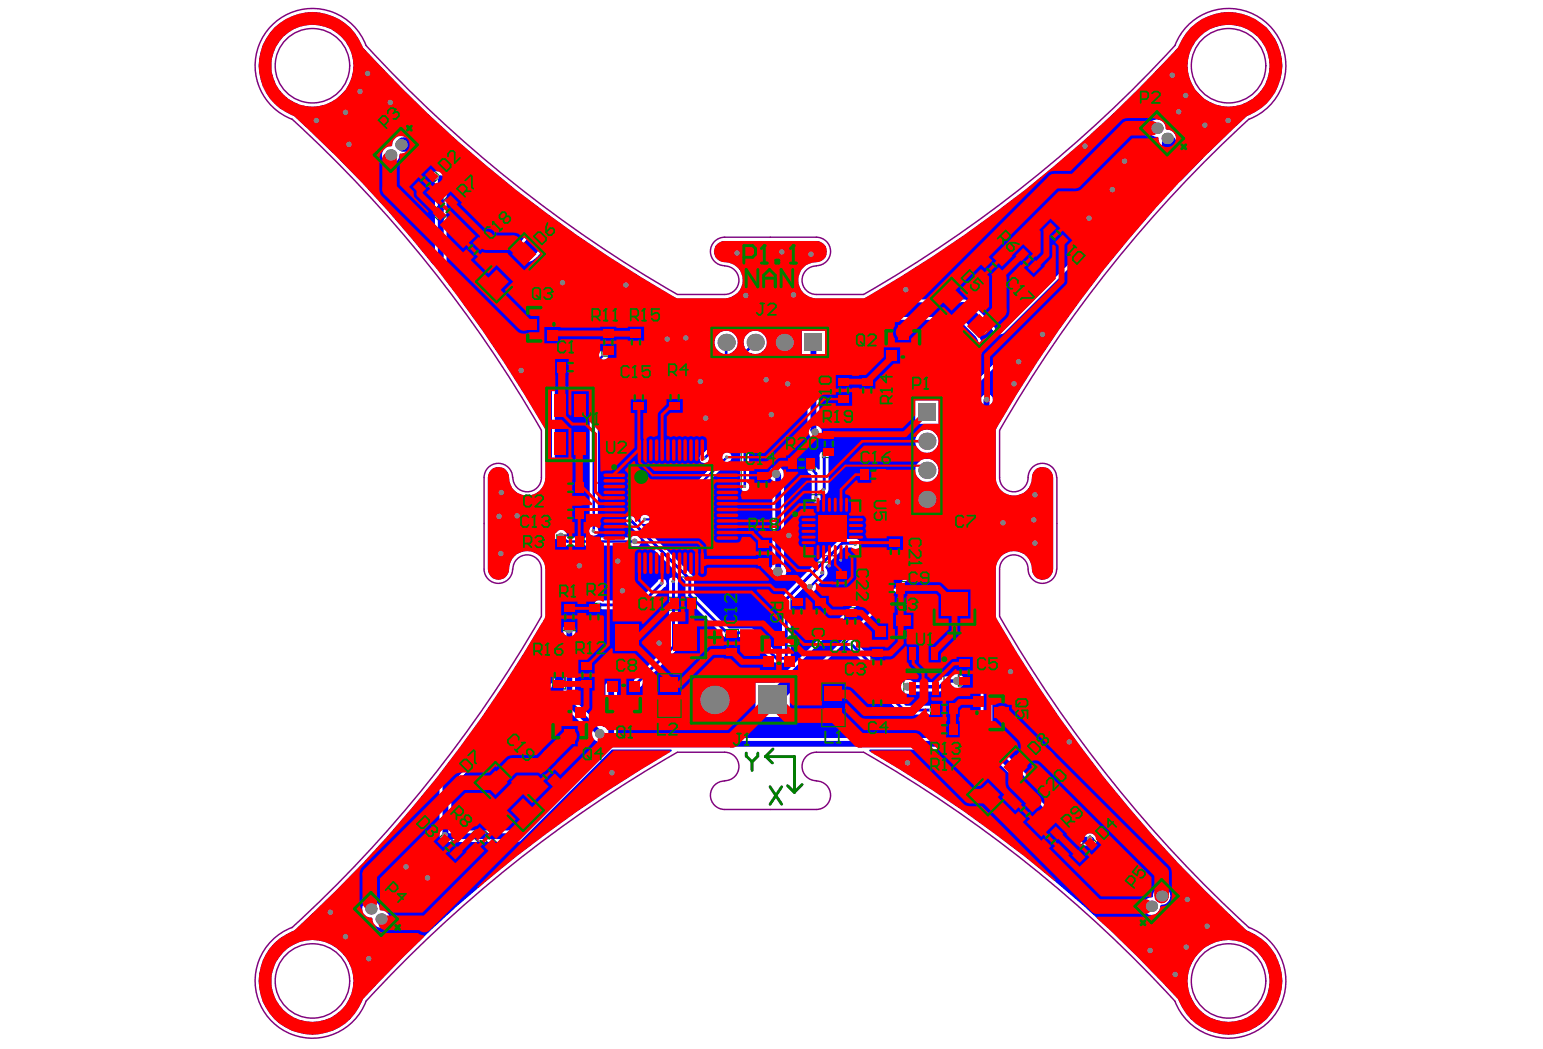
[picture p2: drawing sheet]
<svg xmlns="http://www.w3.org/2000/svg" width="272mm" height="185mm" viewBox="0 0 272 185" stroke-linecap="round" stroke-linejoin="round" font-family="sans-serif">
<g fill="none" stroke="#008000" stroke-width=".21">
<path d="M72.5 32.9l3.4-3.4 1.6 1.6-3.4 3.4zM74.4 31.4l1.3 1.3M75.7 31.4l-1.3 1.3M76 37.6l3.4-3.5 1.6 1.6-3.4 3.4zM77.8 36l1.4 1.3M79.2 36l-1.4 1.3M80.9 44.9l3.5-3.4 1.5 1.6-3.4 3.4zM82.8 43.3l1.3 1.4M84.1 43.3l-1.3 1.4M106.1 57.9h2.3v4.8h-2.3zM107.2 59.4v1.9M111 57.9h2.2v4.8h-2.2z"/>
<path d="M112.1 59.4v1.9M172.3 46.3l1.6-1.6 3.4 3.4-1.6 1.6zM174.2 46.5l1.3 1.3M175.5 46.5l-1.3 1.3M178.8 45l1.6-1.6 3.4 3.5-1.6 1.6zM180.6 45.3l1.3 1.3M181.9 45.3l-1.3 1.3M183.6 40.5l1.6-1.6 3.4 3.5-1.6 1.6zM185.4 40.8l1.4 1.3M186.8 40.8l-1.4 1.3M98.2 63.6h4.8v2.2h-4.8zM99.6 64.7h1.9"/>
<path d="M100.6 63.7v2M106.3 60.3h1.9M111.1 60.3h2M111.5 67.7h2.2v4.8h-2.2zM111.6 70.1h2M112.6 69.1v1.9M117.8 67.6h2.3v4.8h-2.3zM117.9 70h2M118.9 69v2M145 75.8h2.2v4.8h-2.2zM145.1 78.2h2M146.1 77.2v2"/>
<path d="M147.6 66.4h2.3v4.8h-2.3zM147.8 68.8h1.9M148.8 67.8v2M151.7 66.4h2.3v4.8h-2.3zM151.9 68.8h1.9M152.9 67.8v2M98.2 84.8h4.8v2.3h-4.8zM98.2 89.4h4.8v2.3h-4.8zM98.2 94.3h4.8v2.3h-4.8zM99.6 95.4h1.9M99.6 90.6h1.9M99.6 85.9h1.9"/>
<path d="M100.6 85v1.9M100.6 89.6v1.9M100.6 94.5v1.9M117.2 89.3h2.1M118.3 88.3v2M133.3 83h2.2v4.8h-2.2zM133.4 85.4h2M133.5 95.1h2.3v4.8h-2.3zM133.7 97.5h1.9M134.4 84.4v2M134.7 96.5v1.9M138.9 80.6h4.8v2.2h-4.8z"/>
<path d="M140.3 81.7h2M140.8 87.2h11.9v11.9h-11.9zM141.3 80.7v2M145.7 93.1h2M146.7 92.1v2M151.5 82.5h4.8v2.3h-4.8zM152.9 83.6h2M153.9 82.7v1.9M156.6 94.8h2.3v4.8h-2.3zM156.8 97.2h1.9M157.7 96.2v2M97.4 116.6h2.2v4.8h-2.2z"/>
<path d="M97.5 119h2M98.5 118v2M99.2 106.3h2.3v4.8h-2.3zM99.4 108.7h1.9M100.4 107.8v1.9M102.3 116.6h2.2v4.8h-2.2zM102.4 119h2M103.4 118v2M103.6 106.3h2.3v4.8h-2.3zM103.8 108.7h1.9M104.8 107.8v1.9M117.9 105.3h4.9v2.2h-4.9z"/>
<path d="M119.4 106.4h1.9M120.4 105.4v2M127.9 110.9h2.3v4.9h-2.3zM128.1 113.4h1.9M129 112.4v1.9M139.4 105.3h2.3v4.8h-2.3zM139.6 107.7h1.9M140.6 106.7v2M143.5 105.3h2.3v4.8h-2.3zM143.7 107.7h1.9M144.7 106.7v2M147.2 100.4h2.3v4.8h-2.3z"/>
<path d="M147.4 102.8h1.9M148.4 101.8v2M148.9 107.1h2.3v4.8h-2.3zM149.1 109.5h1.9M150 108.5v2M153.5 114.3h2.2v4.8h-2.2zM153.7 116.7h1.9M154.7 115.7v2M154.8 102.5h4.8v2.2h-4.8zM156.3 103.6h1.9M157.2 102.6v2M161.8 118.2h2.1"/>
<path d="M162.9 117.2v2M168.9 116.1h2.3v4.8h-2.3zM169.1 118.5h1.9M170 117.5v1.9M94.1 135.5l1.5-1.6 3.5 3.4-1.6 1.6zM95.9 135.7l1.3 1.4M97.2 135.7l-1.3 1.4M153.5 121.4h2.2v4.9h-2.2zM153.7 123.8h1.9M154.7 122.9v1.9M164 123.8h4.9v2.3h-4.9zM164 127.4h4.9v2.2h-4.9z"/>
<path d="M165.5 128.5h1.9M165.5 124.9h1.9M166.5 124v1.9M166.5 127.5v2M76.8 148.3l1.6-1.6 3.4 3.4-1.5 1.6zM78.7 148.5l1.3 1.4M80 148.5l-1.3 1.4M83 147.1l1.6-1.6 3.4 3.4-1.6 1.6zM84.8 147.3l1.4 1.3M86.2 147.3l-1.4 1.3M178.3 144l3.4-3.5 1.6 1.6-3.5 3.5zM180.1 142.4l1.3 1.3"/>
<path d="M181.4 142.4l-1.3 1.3M182.7 148.8l3.4-3.4 1.6 1.5-3.4 3.5zM184.5 147.2l1.3 1.3M185.8 147.2l-1.3 1.3M188.7 150.7l3.5-3.4 1.5 1.6-3.4 3.4zM190.6 149.2l1.3 1.3M191.9 149.2l-1.3 1.3"/>
</g>
<path d="M105.8 76.9h24.9v24.8h-24.9zM159.3 113.6h7.1v9.3h-7.1z" fill="none" stroke="#008000" stroke-width=".18"/>
<g fill="none" stroke="#800080" stroke-width=".21">
<path d="M73.1 32.5l2.4-2.4 1.4 1.4-2.4 2.4zM76.6 37.1l2.4-2.4 1.4 1.4-2.4 2.4zM81.5 44.5l2.4-2.4 1.4 1.4-2.4 2.4zM106.3 58.6h1.9v3.4h-1.9zM111.1 58.6h2v3.4h-2zM172.9 46.7l1.4-1.4 2.4 2.4-1.4 1.4zM179.4 45.4l1.4-1.3 2.4 2.4-1.4 1.3zM184.2 40.9l1.4-1.4 2.4 2.5-1.4 1.3zM98.9 63.7h3.4v2h-3.4zM111.6 68.4h2v3.4h-2zM117.9 68.3h2v3.4h-2zM145.1 76.5h2v3.4h-2z"/>
<path d="M147.8 67.1h1.9v3.4h-1.9zM151.9 67.1h1.9v3.4h-1.9zM98.9 85h3.4v1.9h-3.4zM98.9 89.6h3.4v1.9h-3.4zM98.9 94.5h3.4v1.9h-3.4zM111.2 82.2h14.1v14.1h-14.1zM133.4 83.7h2v3.4h-2zM133.7 95.8h1.9v3.4h-1.9zM139.6 80.7h3.4v2h-3.4zM141.9 88.3h9.6v9.6h-9.6zM152.2 82.7h3.4v1.9h-3.4zM156.8 95.5h1.9v3.4h-1.9z"/>
<path d="M97.5 117.3h2v3.4h-2zM99.4 107.1h1.9v3.3h-1.9zM102.4 117.3h2v3.4h-2zM103.8 107.1h1.9v3.3h-1.9zM118.7 105.4h3.4v2h-3.4zM128.1 111.7h1.9v3.3h-1.9zM139.6 106h1.9v3.4h-1.9zM143.7 106h1.9v3.4h-1.9zM147.4 101.1h1.9v3.4h-1.9zM149.1 107.8h1.9v3.4h-1.9zM153.7 115h1.9v3.4h-1.9zM155.5 102.6h3.4v2h-3.4z"/>
<path d="M159.8 116.8h6.1v2.9h-6.1zM169.1 116.8h1.9v3.4h-1.9zM94.7 135.9l1.4-1.4 2.4 2.4-1.4 1.4zM153.7 122.2h1.9v3.3h-1.9zM164.8 124h3.4v1.9h-3.4zM164.8 127.5h3.4v2h-3.4zM77.4 148.7l1.4-1.4 2.4 2.4-1.4 1.4zM83.6 147.5l1.4-1.4 2.4 2.4-1.4 1.4zM178.9 143.6l2.4-2.4 1.4 1.3-2.4 2.5zM183.3 148.4l2.4-2.4 1.4 1.4-2.4 2.4zM189.3 150.3l2.4-2.4 1.4 1.4-2.4 2.4z"/>
<circle cx="113" cy="84.1" r="1.03"/>
<circle cx="143.8" cy="90.2" r="1.03"/>
</g>
<g fill="none" stroke="#800080" stroke-width=".26">
<path d="M64.5 8a229.4 229.4 0 0 0 54.9 43.9M64.5 8a10.1 10.1 0 0 0-16.6-3.6 10.1 10.1 0 0 0 3.6 16.6M207.1 8a10.1 10.1 0 0 1 16.6-3.6 10.1 10.1 0 0 1-3.5 16.6M207.2 8a228.7 228.7 0 0 1-55 43.9h-8.3a2.51 2.51 0 0 1-2.5-2.5 2.51 2.51 0 0 1 2.5-2.5M51.5 21a228.5 228.5 0 0 1 43.9 54.9v8.3a2.51 2.51 0 0 1-2.5 2.5 2.51 2.51 0 0 1-2.5-2.5M220.2 21a228.5 228.5 0 0 0-44 54.9v8.3a2.51 2.51 0 0 0 2.5 2.5 2.51 2.51 0 0 0 2.5-2.5 2.51 2.51 0 0 1 2.5-2.6 2.51 2.51 0 0 1 2.6 2.6M127.7 46.9a2.51 2.51 0 0 1 2.6 2.5 2.51 2.51 0 0 1-2.6 2.5h-8.3M127.7 46.8a2.51 2.51 0 0 1-2.5-2.5 2.51 2.51 0 0 1 2.5-2.5h16.2a2.51 2.51 0 0 1 2.5 2.5 2.51 2.51 0 0 1-2.5 2.5M90.4 84.2a2.51 2.51 0 0 0-2.6-2.6 2.51 2.51 0 0 0-2.5 2.6v16.1a2.51 2.51 0 0 0 2.5 2.5 2.51 2.51 0 0 0 2.6-2.5M186.3 84.2v16.1M90.4 100.3a2.51 2.51 0 0 1 2.5-2.5 2.51 2.51 0 0 1 2.5 2.5v8.3M95.4 108.6a229.2 229.2 0 0 1-43.9 54.9"/>
<path d="M176.2 108.6a229.2 229.2 0 0 0 44 54.9M186.3 100.3a2.51 2.51 0 0 1-2.6 2.5 2.51 2.51 0 0 1-2.5-2.5 2.51 2.51 0 0 0-2.5-2.5 2.51 2.51 0 0 0-2.5 2.5v8.3M119.4 132.6a229.4 229.4 0 0 0-54.9 43.9M119.4 132.6h8.3a2.51 2.51 0 0 1 2.6 2.5 2.51 2.51 0 0 1-2.6 2.5M127.7 137.6a2.51 2.51 0 0 0-2.5 2.5 2.51 2.51 0 0 0 2.5 2.5h16.2a2.51 2.51 0 0 0 2.5-2.5 2.51 2.51 0 0 0-2.5-2.5M143.9 137.6a2.51 2.51 0 0 1-2.5-2.5 2.51 2.51 0 0 1 2.5-2.5h8.3a228.7 228.7 0 0 1 55 43.9M51.5 163.4a10.1 10.1 0 0 0-3.6 16.6 10.1 10.1 0 0 0 16.6-3.5M220.2 163.4a10.1 10.1 0 0 1 3.5 16.6 10.1 10.1 0 0 1-16.6-3.5"/>
<circle cx="55.1" cy="11.6" r="6.6"/>
<circle cx="216.6" cy="11.6" r="6.6"/>
<circle cx="55.1" cy="172.9" r="6.6"/>
<circle cx="216.6" cy="172.9" r="6.6"/>
</g>
<g fill="#00f">
<path d="M86.6 82.8a1.88 1.88 0 0 1 2-.4 1.88 1.88 0 0 1 1.1 1.8 3.2 3.2 0 0 0 2.2 3 3.2 3.2 0 0 0 3.6-1.2l.2 .1v12.2l-.2 .1a3.2 3.2 0 0 0-3.8-1 3.2 3.2 0 0 0-2 3.4 1.87 1.87 0 0 1-2.1 1.4 1.87 1.87 0 0 1-1.6-1.9v-16.1l.1-.5z"/>
<path d="M80.6 52l.1-.1 15 14.9v7.7l-.2 .1a240.4 240.4 0 0 0-14.9-22.6z"/>
<path d="M126.4 43l.9-.5h.4h16.2a1.87 1.87 0 0 1 1.8 1.8 1.87 1.87 0 0 1-1.8 1.9 3.2 3.2 0 0 0-3.2 2.9 3.2 3.2 0 0 0 2.6 3.4l-.1 .3h-14.8v-.3a3.2 3.2 0 0 0 2.5-3.7 3.2 3.2 0 0 0-3.6-2.6 1.88 1.88 0 0 1-.9-3.2z"/>
<path d="M152.6 52.5a226.9 226.9 0 0 0 55.1-44.3 9.5 9.5 0 0 1 15.7-3.2 9.5 9.5 0 0 1-3.7 15.5l-7.2 7-4.4 4.5-.3-.2 .1-6.6a2.86 2.86 0 0 0-1.7-2.3h-.6l-.1-.2a1.53 1.53 0 0 0-1.5-1.6 1.53 1.53 0 0 0-1.6 1.5 1.53 1.53 0 0 0 1.6 1.5l.2 .2 .1 .7v5.6l-27.7 27.7a.97 .97 0 0 1-1.4-.7 1.65 1.65 0 0 0-1-1.2l-3.1-3.1-.4-.3-.4-.2h-17.8zM209.4 11.6a7.2 7.2 0 0 0 14.4 0 7.2 7.2 0 0 0-14.4 0z"/>
<path d="M48.4 4.9a9.6 9.6 0 0 1 15.7 3.6 227.4 227.4 0 0 0 55 44v.3h-9.2l-16.8-16.8-.3-.3-.5-.2h-3.3l-11.7-11.6-.9-.2h-5.3a2.12 2.12 0 0 0-2 1.9l-.2 .2a1.53 1.53 0 0 0-1.6 1.5 1.53 1.53 0 0 0 1.6 1.5 1.53 1.53 0 0 0 1.5-1.5l.2-.1 5 .1 11.7 11.5 1 .2h2.8l1.4 1.4 .2 .4v.9a3.2 3.2 0 0 0-1.5 2.9 1.93 1.93 0 0 0 1.6 1.5 1.93 1.93 0 0 0 1.9-.9l.8-1 .8 .1 11.6 11.5 .4 .3 .4 .2h60.3l3 3.1a3.2 3.2 0 0 1 .3 3.2l-4.2 4.2-.3 .4-.2 .4v21.8l-30.9 30.9h-3.5v6.1h6v-3.5l10.1-10.1 .2 .2a.82 .82 0 0 0 .2 1.3l6.1 6v2.4l3 3 .5 .2h4.6a.81 .81 0 0 0 1.1-.8 .81 .81 0 0 0-1.1-.7h-4.3l-2.3-2.3v-2.1l-.2-.6-6.3-6.2a.8 .8 0 0 0-1.3-.3l-.2-.1 21.7-21.7 .2-.9v-21.4l7.6-7.5 .8-.7 .5-.7 23.2-23.2 .2 .2-.2 .2a229.3 229.3 0 0 0-27.7 38.5l-.1 8.6a3.2 3.2 0 0 0 3.5 3.1 3.2 3.2 0 0 0 2.9-3.6 1.88 1.88 0 0 1 2.1-1.4 1.88 1.88 0 0 1 1.6 1.9v16.1a1.87 1.87 0 0 1-1.8 1.9 1.87 1.87 0 0 1-1.9-1.9 3.2 3.2 0 0 0-3.2-3.2 3.2 3.2 0 0 0-3.2 3.2l.1 8.5a224.7 224.7 0 0 0 44.3 55.3 9.5 9.5 0 0 1 3.2 15.6 9.5 9.5 0 0 1-15.5-3.7 230.6 230.6 0 0 0-54.4-43.6l.1-.3h20.4l16.6 16.6 .3 .2 1.8 .1a1.06 1.06 0 0 0 1-1 1.06 1.06 0 0 0-.8-1.1h-1.2l-16.5-16.4v-59.7a1.06 1.06 0 0 0-.8-1.4 1.06 1.06 0 0 0-1.2 1.1v59.3l-.1 .1-.2 .1h-63.5l-.3-.3-.1-9.1a1.05 1.05 0 0 0-1.1-.6 1.05 1.05 0 0 0-.9 1v6.9l-.2 .2-.7-.2-4.4-4.4v-12a1.16 1.16 0 0 0-1-1.7 1.16 1.16 0 0 0-1.1 1.7l.1 12.8 5 5.1a1.35 1.35 0 0 0 1.5 1.3l.2 .3-15.4 15.3h-11.2v-7.5l18.2-18.3 .1-25.5h.3l.4 .4h.4a1.39 1.39 0 0 0 1 .7h11.3a1.03 1.03 0 0 0 1.5 0 1.03 1.03 0 0 0-.1-1.5 1.03 1.03 0 0 0-1.4 .1h-10.9l-.4-.3a1.02 1.02 0 0 0-.7-1 1.02 1.02 0 0 0-1.1 .4h-.3l-.1-27.8-19-19v-16a.98 .98 0 0 0-1.1-.6 1.03 1.03 0 0 0-1.6 .3 1.03 1.03 0 0 0 .7 1.5v14.4l-.3 .1a214.5 214.5 0 0 0-24.7-26.3 9.5 9.5 0 0 1-3.3-15.5zM47.8 11.6a7.2 7.2 0 0 0 14.5 0 7.2 7.2 0 0 0-14.5 0zM131.7 58.9a1.81 1.81 0 0 0-.4 2.2l-.7 .8-.1 .3v23.2a.84 .84 0 0 0 .8 1.2 .84 .84 0 0 0 .8-1.2v-22.9l.3-.3a2.03 2.03 0 0 0 2.7-2.3 2.03 2.03 0 0 0-3.4-1zM161.3 70.6v4.1h4.1v-4.1zM141.3 58.3v4.1h1.1v13.4v.4l.3 .3a1.14 1.14 0 0 0 1.7 .6 1.14 1.14 0 0 0 0-1.9v-12.8h1v-4.1zM161.3 77.8a2.06 2.06 0 0 0 4.1 0 2.06 2.06 0 0 0-4.1 0zM126.6 58.9a2.01 2.01 0 0 0 .6 3.3v14.4l-3.4 3.4a.84 .84 0 0 0-.3 1.4 .84 .84 0 0 0 1.4-.3l3.8-3.9 .1-15a2.04 2.04 0 0 0 .9-3 2.04 2.04 0 0 0-3.1-.3zM144.7 79.8l-.2 .6v2.3l-.2 .1-.4-.4a.84 .84 0 0 0-1.4-.3 .84 .84 0 0 0 .3 1.4l.3 .2v3.7a.84 .84 0 0 0 .7 1.2 .84 .84 0 0 0 .8-1.2v-.2l.2-.1a.86 .86 0 0 0 1.2-.9v-5.6a.83 .83 0 0 0-.3-1 .83 .83 0 0 0-1 .2zM161.3 82.9a2.06 2.06 0 0 0 4.1 0 2.06 2.06 0 0 0-4.1 0zM113.1 90.9a.83 .83 0 0 0-.1 1.1 .83 .83 0 0 0 1.1 .2h3.1l.5-.2 10.7-10.7a.83 .83 0 0 0 .4-1.3 .83 .83 0 0 0-1.4 .3l-10.5 10.5h-2.8a.87 .87 0 0 0-1 .1zM105.8 61.9l-.2 .4-1.4 1.5-.3 .5v28.9a.81 .81 0 0 0 .8 1.2 .81 .81 0 0 0 .7-1.2v-28.6l1.3-1.3a.84 .84 0 0 0 .4-1.2 .84 .84 0 0 0-1.3-.2zM110.5 91.1a.83 .83 0 0 0 .4 1.4l9.9 9.9v2.6l.2 .5 6.3 6.3a.9 .9 0 0 0 1.1 .5h3.7l4.2 4.3 .6 .2h1.5a.77 .77 0 0 0 .8-.2 .77 .77 0 0 0 .2-.8v-9.9l2.2-2.2 .2 .1a1.03 1.03 0 0 0 1.2 .6 1.03 1.03 0 0 0 .8-1l1.8-1.7a1.06 1.06 0 0 0-.1-1.6v-.3l3.3-3.3h1.4a.88 .88 0 0 0 1.4-.3 .88 .88 0 0 0-.8-1.2h-2.3l-.6 .2-9.8 9.8-.3 .6v9.6h-.6l-4.5-4.4-4.2-.1-6.1-6.1v-2.5l-.2-.6-10.7-10.5a.96 .96 0 0 0-1 .1zM135.9 82.6a1.28 1.28 0 0 0 .3 2v15.2a1.42 1.42 0 0 0 0 2 1.42 1.42 0 0 0 2 0 1.42 1.42 0 0 0 0-2v-16.1a1.34 1.34 0 0 0-.7-1.3 1.34 1.34 0 0 0-1.6 .2zM105 106a.85 .85 0 0 0-.1 1 .85 .85 0 0 0 .9 .4l7.4-.1 3.8-3.8a.82 .82 0 0 0 .3-1.3 .82 .82 0 0 0-1.4 .2l-3.3 3.4h-7zM159.2 120.2a1.23 1.23 0 0 0 0 1.7 1.23 1.23 0 0 0 1.8 0h4.7l.6-.3 .8-.8h.7a1.23 1.23 0 0 0 1.8 .1 1.23 1.23 0 0 0 0-1.8 1.23 1.23 0 0 0-1.8 .1 2.11 2.11 0 0 0-2.5 1h-4.3a1.16 1.16 0 0 0-1.8 0zM118.1 101.9l-.2 .6v11.2l-6 6a.84 .84 0 0 0 .1 1.3 .84 .84 0 0 0 1.2-.5l6.2-6.2 .1-11.6a.83 .83 0 0 0-.3-1 .83 .83 0 0 0-1.1 .2zM201.9 158.6a1.53 1.53 0 0 0 .5 2.5 1.53 1.53 0 0 0 2.1-1.5l.2-.2a1.53 1.53 0 0 0 1.6-1.5 1.53 1.53 0 0 0-1.6-1.5 1.53 1.53 0 0 0-1.5 1.6l-.1 .2a1.45 1.45 0 0 0-1.2 .4zM209.4 172.9a7.2 7.2 0 0 0 14.4 0 7.2 7.2 0 0 0-14.4 0z"/>
<path d="M95.5 109.9h.2v9.8l-18.2 18.2v9.3v.4l.5 .5 .3 .2 .4 .1 12.8-.1 16.3-16.2h10.6v.3a224.6 224.6 0 0 0-54.5 43.8 9.5 9.5 0 0 1-15.6 3.2 9.5 9.5 0 0 1 3.6-15.5 230.2 230.2 0 0 0 43.6-54zM64.3 159.1a1.53 1.53 0 0 0-.3 1.7 1.53 1.53 0 0 0 1.5 .9l.1 .2a1.53 1.53 0 0 0 1.5 1.6 1.53 1.53 0 0 0 1.6-1.6 1.53 1.53 0 0 0-1.6-1.5l-.2-.1a1.53 1.53 0 0 0-.9-1.5 1.53 1.53 0 0 0-1.7 .3zM47.8 172.9a7.2 7.2 0 0 0 14.5 0 7.2 7.2 0 0 0-14.5 0z"/>
</g>
<path d="M77.7 31.4v16l19.1 19v53.7l-18.3 18.2v8.9M143.4 60.3v15.5l.3 .4M173.9 70.5v60.5M137.2 83.7v17.1M100.4 110.9v13l5.4 5.4M107.4 131.1h66.7l16.9 16.9h1.4M107.7 121v9.8l-16.6 16.6h-12.4v-.1" fill="none" stroke="#00f" stroke-width="1"/>
<path d="M106.4 62.6l-1.7 1.7v29.3M99.1 94.6l.8 .8h12M128.2 80.6l-11 10.9h-3.5M145.1 100.6v.6l-2.3 2.2" fill="none" stroke="#00f" stroke-width=".41"/>
<path d="M128 60.3v16.6l-3.8 3.9M133.1 60.3l-1.8 1.9v23.5M143.1 82.7l.7 .7v4.3" fill="none" stroke="#00f" stroke-width=".46"/>
<path d="M71.1 25.5h5.3l11.9 11.7h3.5l17.4 17.4h60.6l3.5 3.4-.1-.1M93.6 38.9a3.7 3.7 0 0 1-.5 5.4M206.1 25.2v6.2l-36.7 36.7v22.1l-33.2 33.1M97.6 42.9a3.2 3.2 0 0 0-4.6 1.3M173.2 57.9a5.1 5.1 0 0 1 .6 5.8M173.5 58a2.87 2.87 0 0 0 2.3 2.1 2.87 2.87 0 0 0 2.8-1.2" fill="none" stroke="#00f" stroke-width="2.6"/>
<path d="M111.2 91.7l10.4 10.4v2.9l6.6 6.5M145.3 80.4v5.8M150.8 95.7h-2.3l-9.9 9.9v10.4h-1.7l-4.5-4.5h-4.3M116.7 102.8l-3.8 3.8h-7.3M118.7 102.5v11.5l-6.2 6.2M150.1 113.6l6.5 6.4v2.4l2.7 2.7h4.7M108 129.3v.1a1.28 1.28 0 0 0 1.3 1.4M173.7 129.6a1.28 1.28 0 0 1-1.6 1.2" fill="none" stroke="#00f" stroke-width=".51"/>
<path d="M168.8 120h-2.1l-1 1h-5.7" fill="none" stroke="#00f" stroke-width=".62"/>
<g fill="#808080">
<circle cx="160" cy="121" r=".69"/>
<circle cx="168.7" cy="120" r=".69"/>
<circle cx="136.8" cy="83.5" r=".74"/>
<circle cx="137.1" cy="100.7" r=".85"/>
<circle cx="145.1" cy="86.3" r=".28"/>
<circle cx="145.2" cy="80.3" r=".28"/>
<circle cx="143.1" cy="82.7" r=".28"/>
<circle cx="143.8" cy="87.7" r=".28"/>
<circle cx="131.2" cy="85.7" r=".28"/>
<circle cx="124.1" cy="80.8" r=".28"/>
<circle cx="143.7" cy="76.1" r=".64"/>
<circle cx="118.6" cy="102.5" r=".28"/>
<circle cx="112.4" cy="120.3" r=".28"/>
<circle cx="150.7" cy="95.9" r=".28"/>
<circle cx="148.2" cy="98.7" r=".28"/>
<circle cx="113.6" cy="91.5" r=".28"/>
<circle cx="128.1" cy="80.5" r=".28"/>
<circle cx="104.6" cy="93.6" r=".28"/>
<circle cx="106.3" cy="62.5" r=".28"/>
<circle cx="116.6" cy="102.8" r=".28"/>
<circle cx="105.5" cy="106.6" r=".28"/>
<circle cx="150" cy="113.5" r=".28"/>
<circle cx="164.1" cy="125.1" r=".28"/>
<circle cx="128.1" cy="111.5" r=".28"/>
<circle cx="111.1" cy="91.7" r=".28"/>
<circle cx="173.2" cy="58" r=".85"/>
<circle cx="92.7" cy="44.3" r=".85"/>
<circle cx="105.7" cy="129.3" r=".85"/>
<circle cx="100.3" cy="111" r=".64"/>
<circle cx="107.7" cy="121" r=".49"/>
<circle cx="78.4" cy="147.1" r=".49"/>
<circle cx="192.1" cy="147.8" r=".49"/>
<circle cx="173.9" cy="70.4" r=".49"/>
<circle cx="76.9" cy="31.2" r=".49"/>
<circle cx="111.9" cy="95.4" r=".49"/>
<circle cx="98.8" cy="94.4" r=".49"/>
<circle cx="182.4" cy="87.2" r=".49"/>
<circle cx="182.2" cy="91.6" r=".49"/>
<circle cx="182.4" cy="95.7" r=".49"/>
<circle cx="88.4" cy="86.8" r=".49"/>
<circle cx="88" cy="91" r=".49"/>
<circle cx="88.3" cy="97.6" r=".49"/>
<circle cx="58.2" cy="160.8" r=".49"/>
<circle cx="71.6" cy="152.8" r=".49"/>
<circle cx="75.4" cy="154.7" r=".49"/>
<circle cx="65" cy="168.9" r=".49"/>
<circle cx="60.9" cy="165.1" r=".49"/>
<circle cx="212.8" cy="163.2" r=".49"/>
<circle cx="209.1" cy="166.9" r=".49"/>
<circle cx="207.2" cy="171.7" r=".49"/>
<circle cx="202.7" cy="167.5" r=".49"/>
<circle cx="209.3" cy="158.5" r=".49"/>
<circle cx="178.1" cy="118.3" r=".49"/>
<circle cx="188.5" cy="130.7" r=".49"/>
<circle cx="176.8" cy="92.1" r=".49"/>
<circle cx="91.2" cy="90.9" r=".49"/>
<circle cx="158.2" cy="88.4" r=".49"/>
<circle cx="108.9" cy="98.9" r=".49"/>
<circle cx="102.1" cy="99.7" r=".49"/>
<circle cx="109.7" cy="104.1" r=".49"/>
<circle cx="116.2" cy="113.3" r=".49"/>
<circle cx="179.6" cy="63.7" r=".49"/>
<circle cx="183.8" cy="58.9" r=".49"/>
<circle cx="178.7" cy="67.6" r=".49"/>
<circle cx="99.2" cy="49.8" r=".49"/>
<circle cx="64.8" cy="12.9" r=".49"/>
<circle cx="63.5" cy="16.1" r=".49"/>
<circle cx="60.9" cy="19.8" r=".49"/>
<circle cx="55.8" cy="21.2" r=".49"/>
<circle cx="61.5" cy="25.4" r=".49"/>
<circle cx="68.8" cy="18.1" r=".49"/>
<circle cx="110.3" cy="50.2" r=".49"/>
<circle cx="129.9" cy="44.6" r=".49"/>
<circle cx="131.5" cy="52.1" r=".49"/>
<circle cx="137.8" cy="44.4" r=".49"/>
<circle cx="142.9" cy="44.8" r=".49"/>
<circle cx="139.9" cy="52" r=".49"/>
<circle cx="159.7" cy="51" r=".49"/>
<circle cx="198.2" cy="28.4" r=".49"/>
<circle cx="196.1" cy="33.4" r=".49"/>
<circle cx="192" cy="38.4" r=".49"/>
<circle cx="206.6" cy="13.2" r=".49"/>
<circle cx="209" cy="16.8" r=".49"/>
<circle cx="216.5" cy="21.2" r=".49"/>
<circle cx="212.4" cy="22.1" r=".49"/>
<circle cx="207.8" cy="19.7" r=".49"/>
<circle cx="191.3" cy="25.7" r=".49"/>
<circle cx="138.8" cy="67.6" r=".49"/>
<circle cx="135.1" cy="66.9" r=".49"/>
<circle cx="136" cy="73.1" r=".49"/>
<circle cx="120.9" cy="59.5" r=".49"/>
<circle cx="117.6" cy="59.8" r=".49"/>
<circle cx="123.5" cy="67.2" r=".49"/>
<circle cx="124.4" cy="73.7" r=".49"/>
<circle cx="91.9" cy="65.3" r=".49"/>
<circle cx="107.9" cy="136.2" r=".49"/>
<circle cx="160" cy="134.4" r=".49"/>
<circle cx="142.7" cy="103.4" r=".49"/>
<circle cx="144.9" cy="100.9" r=".33"/>
<circle cx="139.1" cy="94.4" r=".49"/>
<circle cx="146.1" cy="99.7" r=".28"/>
<circle cx="138.5" cy="116" r=".28"/>
<circle cx="128" cy="60.3" r="1.51"/>
<circle cx="205.7" cy="24.4" r="1"/>
<circle cx="163.4" cy="82.9" r="1.51"/>
<circle cx="125.9" cy="123.3" r="2.51"/>
<circle cx="133.1" cy="60.3" r="1.51"/>
<circle cx="138.3" cy="60.3" r="1.51"/>
<circle cx="163.4" cy="88" r="1.51"/>
<circle cx="204.8" cy="157.9" r="1"/>
<circle cx="203.9" cy="22.6" r="1"/>
<circle cx="65.4" cy="160.2" r="1"/>
<circle cx="67.2" cy="162" r="1"/>
<circle cx="163.4" cy="77.8" r="1.51"/>
<circle cx="70.7" cy="25.5" r="1"/>
<circle cx="68.9" cy="27.3" r="1"/>
<circle cx="203" cy="159.7" r="1"/>
</g>
<g fill="#808080">
<path d="M141.8 58.8h3.1v3.1h-3.1z" fill-rule="evenodd"/>
<path d="M161.8 71.1h3.1v3.1h-3.1z" fill-rule="evenodd"/>
<path d="M133.7 120.8h5v5h-5z" fill-rule="evenodd"/>
</g>
<g fill="#f00">
<path d="M84.1 156.3l24.1-24.1h9.9l.1 .3a227.1 227.1 0 0 0-33.9 24z"/>
<path d="M153.5 132.2h6.9l9.7 9.7 .9 .2h2.1l12.9 12.9-.1 .2a224.8 224.8 0 0 0-32.5-22.7z"/>
<path d="M133.7 93.6l3.6-.1 3.9-3.8h2.2l.3 1-.2 .1h-2a.8 .8 0 0 0-.6 1.3 .74 .74 0 0 0 0 1 .74 .74 0 0 0 0 1 .68 .68 0 0 0 0 1 .79 .79 0 0 0-.1 .9 .79 .79 0 0 0 .7 .4h1.9v1.9a.79 .79 0 0 0 .8 .8l.1 1.3-.1 .1h-.3l-.8-.7h-2.2l-4.4-4.4-.4-.2v-.4h-1.5l-1-1z"/>
<path d="M48.4 4.9a9.6 9.6 0 0 1 15.7 3.6 229.8 229.8 0 0 0 55.1 44l8.5 .1a3.2 3.2 0 0 0 3.2-3.5 3.2 3.2 0 0 0-3.6-2.9 1.87 1.87 0 0 1-1.4-2.1 1.87 1.87 0 0 1 1.8-1.6h16.7a1.88 1.88 0 0 1 1.3 2.1 1.88 1.88 0 0 1-1.8 1.6 3.2 3.2 0 0 0-3.2 3.2 3.2 3.2 0 0 0 3.2 3.2l8.6-.1a224.9 224.9 0 0 0 55.2-44.3 9.5 9.5 0 0 1 15.7-3.2 9.5 9.5 0 0 1-3.7 15.5 229.6 229.6 0 0 0-44.1 55.1l-.1 8.6a3.2 3.2 0 0 0 3.5 3.1 3.2 3.2 0 0 0 2.9-3.6 1.88 1.88 0 0 1 2.1-1.4 1.88 1.88 0 0 1 1.6 1.9v16.1a1.87 1.87 0 0 1-1.8 1.9 1.87 1.87 0 0 1-1.9-1.9 3.2 3.2 0 0 0-3.2-3.2 3.2 3.2 0 0 0-3.2 3.2l.1 8.5a224.7 224.7 0 0 0 44.3 55.3 9.5 9.5 0 0 1 3.2 15.6 9.5 9.5 0 0 1-15.5-3.7 214.9 214.9 0 0 0-14.3-14.2l.1-.3h8.5l1.1-.3a1.6 1.6 0 0 0 1.5-1.3l.3-.2a1.75 1.75 0 0 0 1.8-1.8v-4.1l-.2-.9-.4-.4-27.6-27.6v-.7h-.8l-.1-.1a1.95 1.95 0 0 0-2 .1h-.7v2.9h.6l3.9 3.9a1.41 1.41 0 0 1 0 1.2h-.3l-2.9 3 1.1 1v1.7l.2 1 2.8 2.7-.3 .2 2.1 2.1 .9-1 .3-.1a1.86 1.86 0 0 0 .4-2.9l-2.8-2.7v-1l1.1-1-.2-.2a.87 .87 0 0 1 1.4-.2l19.9 19.8v3.4l-.2 .2-.9-.2h-7.8l-8.5-8.5 .4-.4-2.1-2-.3 .4-2.6-2.7 .6-.5-2.1-2.1-.5 .7-2.4-2.4 .4-.5-2.8-2.8-1.3 1.2-1.1 .1-9.7-9.6-.9-.2h-8.9l-3.3-3.4v-1.3l.2-.1 2.4 2.4 .4 .3 .5 .1h8.2l.5-.1 .4-.3 1.5-1.5 .2 .1a.87 .87 0 0 0 .4 .9v.6h2.5v-2.9h-1.9l-.1-.2v-.4h1.7v-2.5l2.5-2.5 .2 .1v.2h2.9v-2.4h-2.9v.3l-.8 .1-.3 .2-3.2 3.3-.8-.5-.1-.8-.1-.2-1.4-1.4 .1-3.2h-2.1l-.1-.2v-2.6h1.2v-2.8h-1.2v-2.9h.1v-.5h5.1l.4 .5v3.9h1.8v1.9l-2.7 2.7h-.8v3.1h2.1l.1-1.6 3.3-3.4 .1-2.7h1.8v-5.1h-3.9l-1.4-1.3h-5.9v-.4h-2.4l.2 5.8h-.3v2.8h.3v2.1l-1.2 1.2h-.5v-.1l-5 .1-.1-.5a.75 .75 0 0 0-1.1-.8h-7.8l-8.6-8.7v-.2h2l.9 .7 1.6 .1 1.2 1.2v1.5h2.9v-2l.2-.1 1 1v1.1h1.3l1.5 1.5h2.6v.3h2.9l2.2 2.2v1.3h2.9v-2.8h-1.4l-2.6-2.6-.4-.2-.7-.2v-.1l-4.6 .1-.8-.8v-1.1h-1.2l-1.1-1.2v-.8l-.2-.2 .2-.2 .9 .8 .3 .1h4.2a3.2 3.2 0 0 0 1.5-1.3l.3-.5v-3.5l-.1-.2-.9-1v-.3l.3-.1 .2 .1a.87 .87 0 0 0 1-.3h4.8v.5h2.9v-2.4h-2.9v.4h-3.4l-.2-.2-.2-.6 .2-.5-.2-.5 .2-.5-.2-.5 .1-.2a.79 .79 0 0 0-.7-1.1h-2l-.2-.1 .3-.8v-2a.72 .72 0 0 0-.8-.7l-.2-.2v-.4l1.9-2 .3 .1v.4h2.4v-2.3h7.6l.2 .6a2.06 2.06 0 0 0 2.8 1.4 2.06 2.06 0 0 0 .9-3 2.06 2.06 0 0 0-3.1-.5h-12.2l-.1-.2 2.6-2.6h9.2a2.05 2.05 0 0 0 3.1 .9 2.05 2.05 0 0 0 0-3.3 2.05 2.05 0 0 0-3.1 .9h-.7l-.1-.2 2.1-2.1h2.6v-4.1h-4.1v2.6l-2.2 2.3h-14.4l-.1-.2a1.17 1.17 0 0 0-1.5-.1 1.17 1.17 0 0 0-.5 1.3l-3.7 3.8h-.3v.4h-1.3l-2.1 2h-2.2v.3h-17.7l-1.2-1.2 .2-.3 .4 .3 .5-.3 .5 .3 .6-.3 .4 .3 .5-.3 .5 .3 .6-.3 .5 .3 .5-.3 .5 .3 .5-.3 .5 .3 .5-.3 .5 .3 .5-.3 .5 .3 .5-.3 .2 .2h.6a.88 .88 0 0 0 .8-.6 .88 .88 0 0 0-.3-1v-2.8a.88 .88 0 0 0-1.3-.3 .68 .68 0 0 0-1 0 .74 .74 0 0 0-1 0 .74 .74 0 0 0-1 0 .68 .68 0 0 0-1 0 .74 .74 0 0 0-1 0l-.6-.1-.2-.2v-3.3l.7-.7h2.2v-2.4h-2.9v1l-1.5 1.5-.1 3.9-.2 .1a.74 .74 0 0 1-1 0 .88 .88 0 0 0-.8 .9v3.2l.2 .5-.3 .1-.3-.3v-3.5l-.1-.5v-4.4h.7v-2.4h-2.9v2.4h.6v6.1l-4 4h-1.1l-.6 .2-.3-.1-.1-6.5-.2-.6-1.7-1.7v-5.3h-3.1v4.2l-.2 .1-.3-.3 .1-9.6h-2.5l.1 5.6h-.8v5.1h1.9l1.3 1.3 .4 .2v5.1h.2v6.8h2.2l1.4 1.4-.1 .2-3.5 .1v2.9h.4v2h-.4v2.9h2.4v-2.9h-.4v-2h.4v-1.4h6.9a.8 .8 0 0 0 .3-1.3 .74 .74 0 0 0 0-1 .68 .68 0 0 0 0-1 .74 .74 0 0 0 0-1 .74 .74 0 0 0 0-1.1 .68 .68 0 0 0 0-.9 .8 .8 0 0 0-.3-1.3v-.3l1.6-1.5 .1 .1 .3 .7 2.4 2.4 .4 .1h11.3l.3 .1 6.4-.1v.6h2.8v-.2l.4-.2a1.32 1.32 0 0 0 1.5-.2 1.32 1.32 0 0 0 .4-1.5l.1-.3h.4v.4h2.1v.3l-4.6 4.6h-5.2a.91 .91 0 0 1 0-1.5 .84 .84 0 0 0 1.2-.8 .84 .84 0 0 0-1.2-.7h-4.6a.8 .8 0 0 0-.3 1.3 .74 .74 0 0 0 0 1 .68 .68 0 0 0 0 1 .74 .74 0 0 0 0 1 .74 .74 0 0 0 0 1 .68 .68 0 0 0 0 1 .74 .74 0 0 0 0 1 .74 .74 0 0 0 0 1 .68 .68 0 0 0 0 1 .8 .8 0 0 0-.1 .9 .8 .8 0 0 0 .7 .4h3.6l.3-.2 .2-.6 .2-.2h1.3l1 1v1.6h2.9l3.4 3.3-.1 .3h-.8a1.44 1.44 0 0 0-.8-1.3 1.44 1.44 0 0 0-1.5 .1l-.2-.1v-1.7h-2.9v.1h-8.6v-.6a2.06 2.06 0 0 0-1.5-2.4h-10.3l-.1-.2a1.02 1.02 0 0 0-1.4-.1 1.02 1.02 0 0 0-.2 1.4 1.02 1.02 0 0 0 1.4 .3h10.3l.3 .3-.1 4.3a.82 .82 0 0 0 .8 .8 .82 .82 0 0 0 .8-.8v-.8l.2-.1h8.4v.2h.6l1.8 1.9-.1 .2h-14.6l-.3-.3v-.2l.2-.1 .5-.2 .2 .1a.82 .82 0 0 0 1.1-.7v-3.6a.8 .8 0 0 0-1.3-.3 .74 .74 0 0 0-1 0 .68 .68 0 0 0-1 0 .74 .74 0 0 0-1 0 .74 .74 0 0 0-1.1 0 .68 .68 0 0 0-.9 0 .74 .74 0 0 0-1.1 0 .74 .74 0 0 0-1 0 .68 .68 0 0 0-1 0 .8 .8 0 0 0-.8-.1 .8 .8 0 0 0-.5 .7v4.5l.3 .6 2.4 2.4h3v.6l-4.2 4.3-.3-.1v-.4h-5.1v-13.8l1.9-.1a.8 .8 0 0 0 .7-.4 .8 .8 0 0 0-.1-.9l.4-.8h1.8l1.2-1.2a.83 .83 0 0 0 .4-1.4 .83 .83 0 0 0-1.4 .4l-.6 .6h-.3a.86 .86 0 0 0-.3-.8 .86 .86 0 0 0-1-.1h-4.4a.88 .88 0 0 0-.3 1.3l-.3 .8-.4-.1a.83 .83 0 0 0-1.3 .1 .83 .83 0 0 0 .5 1.2l.4 .3h.8l.1 .2a.84 .84 0 0 0 .7 .8v10.4h-.3a.94 .94 0 0 0-1.2 0h-1.7v.4h-1.5v-.4h-2.9v2.4h2.9v-.4h1.5v.4h3l.2 .2v4.7l-3 3h-1.6v2.4h2.9v-1.6l2.9-2.9 .3 .1v.8h3.9l4 4.1v3.3h4.2v-.9l.4-.2 5.4-5.5h1.7v.2h1.2l1.6 1.5 3.5 .1v.4h2.9v-2.9h-2.9v.4h-2.7l-.7-.8v-1.1h-2.9v.1h-2.1l-.7 .3-4.7 4.7h-1.5l-5.5-5.4v-.3l5.4-5.3h1.6v-2.7h.6v2.7h.1v1.7h-2.5v5.6h5.1v-4.2h3.9l.1 .3a.85 .85 0 0 0 .2 .9v.9h2.9v-2.1h3.6l1.8 1.8v1.6h2.9v-.2l.2-.1 1 .9-.1 .3h-2.1v2.9h2.9v-2.1l.2-.1 .7 .3h11.6v.2h2.8v-.2h.9l.7-.3 2-2 .2 .1v2.7l.4 .2 .2 .6 1.5 1.5v.4l-.2 .3h-1.9l-.2 .2a1.27 1.27 0 0 0-.8 1.3 1.27 1.27 0 0 0 1 1.1v.6h1.3l.1 .2-1 1h-7.2l-2.6-2.7-.5-.3-.9-.1v-.5h-4.1v3.8h-5.2l-.5-.5v-3.5h-6v3.5l-4.9 4.9h-21.3a1.42 1.42 0 0 0-2.1-.5 1.42 1.42 0 0 0-.1 2.2l-.7 .8-5.3 5.4-1-1-2.1 2 1 1-2.9 2.9-1.6-1.6-2.9 2.9 1.6 1.6-3.5 3.5-.7-.7-2 2 .7 .7-10.9 10.9h-6.3l-1.3-.5-.1-.6 .2-.7v-4.2l15.1-15.1h4.2l1 1.2 3-3-.2-.1 1.1-1.1h3.6l.5 .5 1.3-1.1 4.6-4.6h.6v-.7l.2-.1a1.94 1.94 0 0 0-.2-2v-.8h-2.8v.7l-4.4 4.5h-4.2l-.9 .2-2 1.9-.2-.2-1 1.1h-5l-.9 .2-16.8 16.8-.2 .9v5l.2 1 .2 .3a1.59 1.59 0 0 0 1.7 1.4l.1 .3a1.48 1.48 0 0 0 .6 1.1 1.79 1.79 0 0 0 1.7 1.3h5.8l.2 .2 .8 .2 .1 .3-3.8 3.7-6.9 7.2a9.5 9.5 0 0 1-15.6 3.7 9.5 9.5 0 0 1 3.2-15.6 226.5 226.5 0 0 0 44.4-55.3v-8.5a3.2 3.2 0 0 0-3.4-3.2 3.2 3.2 0 0 0-3 3.7 1.87 1.87 0 0 1-2.1 1.4 1.87 1.87 0 0 1-1.6-1.9v-16.1a1.87 1.87 0 0 1 1.9-1.9 1.87 1.87 0 0 1 1.8 1.9 3.2 3.2 0 0 0 3.2 3.1 3.2 3.2 0 0 0 3.2-3.1v-8.6a224.7 224.7 0 0 0-44.4-55.2 9.5 9.5 0 0 1-3.3-15.5zM209.4 11.6a7.2 7.2 0 0 0 14.4 0 7.2 7.2 0 0 0-14.4 0zM47.8 11.6a7.2 7.2 0 0 0 14.5 0 7.2 7.2 0 0 0-14.5 0zM67.8 26.2l-.3 .4a1.55 1.55 0 0 0-.6 1.4v5.4l.2 .9 24 24a1.83 1.83 0 0 0 2.2 .2h1.8v-2.8h-1.5l-4.6-4.6 1.5-1.5-3-2.9-1.4 1.5-2.4-2.4 .6-.6-2.1-2-.6 .5-4.1-4 1.8-1.8-2-2.1-.1 .2-2.1-2.1 .7-.7-2-2-1.7 1.7 .8 .9 .1 .8 2.5 2.6-.1 .3-4.9-4.9v-4.6l-.1-.5 .2-.4a1.53 1.53 0 0 0 1.6-1.5 1.53 1.53 0 0 0-1.6-1.6 1.53 1.53 0 0 0-1.5 1.6l-.1 .2a1.45 1.45 0 0 0-1.2 .4zM157.7 56.8v.7a1.79 1.79 0 0 0 0 2.1v.7h2.9v-.6l5.6-5.6h.2l1.3 1.4 3-2.9-1.5-1.5 3.6-3.6h.3l.5 .5 2-2-.6-.7 11.6-11.6h2.9l.9-.2 9.2-9.1h3.4l1-.3 .2 .2a1.53 1.53 0 0 0 1.5 1.6 1.53 1.53 0 0 0 1.6-1.5 1.53 1.53 0 0 0-1.7-1.5l-.1-.2a1.67 1.67 0 0 0-1.6-1.7l-.9-.2h-4.2l-.9 .2-9.2 9.1h-2.9l-.9 .2-26.5 26.5zM74.2 30.8l2.1 2 .5-.6a1.03 1.03 0 0 0 1.2-.9 1.03 1.03 0 0 0-1-1.1l-1.1-1.1zM174 48.4l.4 .3v5.3l-1.2 1.2-.6-.6-2.9 2.9 2.9 2.9 .8-.7 .5-.2 .4-.3 3.4-3.5 .2-.9v-6.1l2-2.1 .1 .2 2.1-2.1-1.7-1.7-3.8 4-.6-.6zM77.7 35.4l6.1 6.2-1.2 1.2 2.1 2 .3-.4 .8 .2h3.7v.2l2.9 2.8 2.9-2.8-2.9-2.9-.1 .1a2.02 2.02 0 0 0-1.8-1h-3.3a1.62 1.62 0 0 0-1.7-.7l-4.3-4.3 .2-.3-2-2zM95.9 57.6v2.9h2.9v-.7h7v.2h2.9v-.2h2v.2h2.8v-2.4h-2.8v.2h-2v-.2h-2.9v.1zM141.3 58.3v4.1h4.1v-4.1zM131.1 60.4a2.06 2.06 0 0 0 4.1 0 2.06 2.06 0 0 0-4.1 0zM125.9 60.4a2.1 2.1 0 0 0 4.2 0 2.1 2.1 0 0 0-4.2 0zM105.8 60.6v1.4a.84 .84 0 0 0 .1 1.2 .84 .84 0 0 0 1.2-.1h1.6v-2.5zM147.3 66.1v2.4h2.9v-.2h1.2v.2h2.9v-1.1l3.2-3.3h1.2v-2.9h-2.9v1.7l-3.2 3.2h-1.2v.1h-1.2v-.1zM127.5 80a.83 .83 0 0 0-.1 1.1 .83 .83 0 0 0 1.1 .2l6.8-.1 10.3-10.2h1.7v.5h2.9v-2.4h-2.9v.5h-2l-.5 .2-10.1 10.1h-6.2a.87 .87 0 0 0-1 .1zM183.2 40.5l.2 .3v3.7l-.8 .8-.1-.2-2 2.1 1.7 1.7 2-2-.1-.1 1.3-1.5 .1-2.1 .2-.1 .4 .3v5.7l-13.1 13.1v8.2a1.03 1.03 0 0 0 1 1.1 1.03 1.03 0 0 0 1-1.1v-7.3l13.1-13.2 .1-6.7 .8-.8-1.7-1.8-1.6 1.6-.2-.1v-.5l1.4-1.4-1.7-1.7zM97.1 75.6v5h3.1v-5zM97.8 94v2.9h2.5v-2.9h-.4a1.08 1.08 0 0 0-1-.6 1.08 1.08 0 0 0-1 .6zM98.9 109v2.5h.4a1.17 1.17 0 0 0 1.1 .7 1.17 1.17 0 0 0 1-.7h.4v-2.5zM97.1 119.3v2.4h2.8v-.2h2v.2h.5v2.5h-1.5v2.9h2.9v-1.4l.6-.7v-.4v-2.9h.4v-2.4h-2.9v.1h-2v-.1zM167.9 119.1a1.21 1.21 0 0 0-.2 1.5 1.21 1.21 0 0 0 1.4 .6h2.4v-2.4h-2.9h-.3zM110.4 119.6v2.9h2.9v-2.9l-.8-.1zM106.6 119.6v2.9h2.8v-2.9zM166.8 123.5v2.9h.1v.7h-.1v2.8h2.4v-2.8h-.2v-.7h.2v-1.2l.4-.5h1.4v.4h2.9v-2.8h-2.9v.4h-2.2l-.9 .8zM78.5 150.4l1.8 1.7 3.5-3.8 .5 .5 2-2.1-1.7-1.6-.5 .5-.8 .2-2.6 2.7-.1-.1zM77.8 146.4l-.3 .3v.5l-1.1 1.1 1.7 1.7 2.1-2-.7-.6a1.04 1.04 0 0 0-.5-1.1 1.04 1.04 0 0 0-1.2 .1zM191.4 147.2l-.2 .3-.1 .4-.7 .7 2.1 2 1.7-1.7-1-1a1.03 1.03 0 0 0-.6-1 1.03 1.03 0 0 0-1.2 .3zM184.4 146.6l2 2.1 .1-.2 2 2-.2 .2 2 2 1.7-1.7-4-3.9 .1-.2-2-1.9zM209.4 172.9a7.2 7.2 0 0 0 14.4 0 7.2 7.2 0 0 0-14.4 0zM47.8 172.9a7.2 7.2 0 0 0 14.5 0 7.2 7.2 0 0 0-14.5 0z"/>
</g>
<path d="M73.9 33.1v1.1M103.4 124.6l-1 1" fill="none" stroke="#f00" stroke-width="1"/>
<circle cx="103.4" cy="120.5" r=".51" fill="#f00"/>
<path d="M112.6 71.6h.1M104.8 93.7l.1 .1M108.3 83.5v.2M111.9 95.5l.1 .1M123.1 95.6l.7 .7" fill="none" stroke="#f00" stroke-width=".41"/>
<path d="M102.9 89.8l-.8 .8M105.6 88.8h2.7M106.1 87.7h2.2M108.3 94.9h-1.1M111.1 91.7v.1M119.8 102.3l.8 .8" fill="none" stroke="#f00" stroke-width=".51"/>
<path d="M107.2 58.8h.1M124.4 99l-.3 .3M110.6 112.3h1.9M118 119.8v.9h1.7M118.4 106.4h.4M129 114.9h.1" fill="none" stroke="#f00" stroke-width="1"/>
<path d="M128.3 91.8h1.1" fill="none" stroke="#f00" stroke-width=".36"/>
<path d="M128.3 92.8h.1" fill="none" stroke="#f00" stroke-width=".26"/>
<g fill="#f00">
<circle cx="128.3" cy="84.7" r=".18"/>
<circle cx="132.5" cy="93.8" r=".26"/>
<circle cx="132.5" cy="93.8" r=".18"/>
</g>
<path d="M130.3 84.7h2M145.2 99l-.2 .2v1.8M147.2 99.5l1 .9v.7l-.3 .2" fill="none" stroke="#f00" stroke-width=".41"/>
<path d="M135.7 103.1l.9 .8M161 116.2v.7" fill="none" stroke="#f00" stroke-width=".51"/>
<path d="M134.5 84h.9M134.7 99v.7M144.7 106.2h.1M164.9 114.7v.3" fill="none" stroke="#f00" stroke-width="1"/>
<path d="M134.7 95.9h1.2M144.4 86.7h.8v1.3M148.3 86.3v2.6M150.8 83.6h1.6M149.9 102l-.7 .7h-2.5" fill="none" stroke="#f00" stroke-width=".46"/>
<circle cx="168" cy="128.5" r=".51" fill="#f00"/>
<g fill="none" stroke="#f00" stroke-width="1">
<path d="M73.9 34.2l3.5 3.5M79.9 36.2l5.9 5.9M107.2 58.8h4.9M175.9 48.3h.9M184.5 40.7v4.2l-2.1 2.1M187.2 42.5l-.1 .1M174 62.6v7.8M124.4 99h10.3M134.7 99.7l1.8 1.8M139.7 80.9v.8h-2.1M125.5 114.9h3.5M129.1 114.9l1.7 1.7"/>
<path d="M134.5 109.9l2.5 2.4M138.2 112.8h1.1M144.7 106.2l1.7 1.7 5.4 .1M154.7 115.1h2.2M158.8 103.6h6.6M168.3 106.4v4.9M103.4 120.5v4.1M169.2 123.7l-1.2 1.2v3.6M84.1 146.6l-3.7 3.7M190.2 150.7v.2"/>
</g>
<path d="M168.1 116.9h1.9" fill="none" stroke="#f00" stroke-width=".62"/>
<path d="M99 64.7v5.1M102.1 79.8v6.1" fill="none" stroke="#f00" stroke-width="1.3"/>
<g fill="none" stroke="#f00" stroke-width=".51">
<path d="M99 72.9l1.9 1.8M112.6 71.6v7.6M116.7 73.1v6.2M102.1 90.6v4.8M105 86.7l1.1 1M107.2 94.9v18.7M108.3 90.8h-3.2l-1.3 1.2M108.3 91.8h2.8M112.7 99.3v2.8l2.2 2.2M116.7 99.3v3.4M118.8 99.3v2.9M119.8 99.3v3"/>
<path d="M128.3 93.8h4.2l2.2 2.1M136.6 103.9h1.7l2.3 2.3M141.7 113.6h8.3M162.7 118.7v1.4l.2 .2"/>
</g>
<path d="M112.7 79.3v2.1l2.3 2.3M145.3 70.3h3.5M104.9 93.8h3.4M113.6 91.6l-1.2 1.2h-4M123.8 96.3v3M128.2 80.6h6.8M128.3 83.7h5.8l.4 .4M145.2 97.3v1.7M147.2 97.3v2.2" fill="none" stroke="#f00" stroke-width=".41"/>
<path d="M128.3 85.7h3M140.9 88.9h3.3M141.2 84h4.6M141.7 86.7h2.7M140.6 100.5h2.2l2.2 2.2h1.7" fill="none" stroke="#f00" stroke-width=".46"/>
<path d="M128.3 84.7h2M149 82.1l-2.8 2.8h-3.9M162.6 82.1l.8 .8" fill="none" stroke="#f00" stroke-width=".36"/>
<path d="M162.9 123.2l-2.2 2.2h-6" fill="none" stroke="#f00" stroke-width="1.5"/>
<path d="M90.5 42.8l1.9 2M96.8 133.3v.1M100.4 129.7l-5.1 5.2h-4.9M65.2 154v5M171 140.3h2.4" fill="none" stroke="#f00" stroke-width="2.6"/>
<circle cx="105" cy="85.1" r=".26" fill="#f00"/>
<path d="M100.9 74.7h2.3l1.8 1.8v10.2M112.6 79.2l-4.3 4.3M118.3 71.6l-1.6 1.5M102.4 85.6l3.1 3.1M102.9 89.8h5.4M146.2 97.3v2.4M150.9 95.6h6.8M100.1 107.2h4.3M107.2 113.6l-3.8 3.8M114.9 104.3h17.6l9.2 9.3M120.6 103.1h15.1M161 116.9l1.7 1.8" fill="none" stroke="#f00" stroke-width=".51"/>
<g fill="none" stroke="#f00" stroke-width="1">
<path d="M97.5 58.8h9.7M180.2 44.9l-3.4 3.4M187.1 42.6v6.9l-13.1 13.1M146.3 76.8h-2.5l-4.1 4.1M157.2 62.9l-4.3 4.4h-4.1M163.4 72.6l-3.9 3.9h-13.2l-.2 .2M137.6 81.7l-2.2 2.3M110.6 112.3l7.4 7.5M118.4 106.4l-5.9 5.9M121.9 106.4v4.9M121.9 109.9h12.6M125.5 114.9l-5.8 5.8"/>
<path d="M130.8 116.6h4.6M136.8 101.8h3.5l4.4 4.4M139.3 112.8l2.3 2.3h13.1M151.8 108l3.3 3.3M158.8 103.6v9.7l-1.9 1.8M165.4 103.6l2.9 2.8M168.3 111.3l-3.4 3.4M98.5 120.5h4.9M169.2 123.7h3.3M186.3 146.8l3.9 3.9"/>
</g>
<path d="M145.3 70.3l-10.3 10.3M112 95.6h11.1M115 83.7h13.3M132.3 84.7l2.7 2.7" fill="none" stroke="#f00" stroke-width=".41"/>
<path d="M146.9 122.3h2.5l3.1 3.1h2.2M162.9 120.3v2.9" fill="none" stroke="#f00" stroke-width="1.5"/>
<g fill="none" stroke="#f00" stroke-width="2.6">
<path d="M68.7 28v5.4l23.7 23.6M203 22.6h-4.2l-9.3 9.3h-3.7l-26.6 26.6M85.8 42.1v.7h4.7M176.2 48.9v5.9l-3.2 3.1M90.4 134.9l-3.1 3h-6l-16.1 16.1M107 130.9l-32.2 32.1M146.9 126.1h-7.9l-2.8-2.8-7.1 7.2h-22.5M147.5 126.5l4 4h9.7l9.8 9.8M176.6 125.6l28.2 28.2v4.1M179 135.2v2.7l3.3 3.3M180.1 134l-.3 .6M180.1 134l-.3 .2"/>
<path d="M180.9 130.1a3.2 3.2 0 0 1-.8 3.9M184.8 133.8a2.87 2.87 0 0 0-4.7 .2M173.6 140l19.7 19.8h8.6M67.9 162.6h6.5"/>
</g>
<path d="M163.4 77.8h-11.4l-6.2 6.2M135.9 95.9l4.7 4.6M140.9 88.9l-3.9 3.9h-8.7M141.2 84l-4.8 4.8h-8.1M141.7 86.7l-5.1 5.1h-7.2M144.7 86.7h.1M144.7 86.7l.5 .4M145.1 86.3l-.2 .2-.5 .2M149.2 97.3l1 .9v3.5l-.3 .3M150.8 83.6l-2.5 2.7" fill="none" stroke="#f00" stroke-width=".46"/>
<path d="M142.3 84.9l-5 4.9h-9M149 82.1h13.6" fill="none" stroke="#f00" stroke-width=".36"/>
<path d="M168.1 116.9l-3.3 3.4" fill="none" stroke="#f00" stroke-width=".62"/>
<g fill="#808080">
<circle cx="160" cy="121" r=".69"/>
<circle cx="168.7" cy="120" r=".69"/>
<circle cx="136.8" cy="83.5" r=".74"/>
<circle cx="137.1" cy="100.7" r=".85"/>
<circle cx="145.1" cy="86.3" r=".28"/>
<circle cx="145.2" cy="80.3" r=".28"/>
<circle cx="143.1" cy="82.7" r=".28"/>
<circle cx="143.8" cy="87.7" r=".28"/>
<circle cx="131.2" cy="85.7" r=".28"/>
<circle cx="124.1" cy="80.8" r=".28"/>
<circle cx="143.7" cy="76.1" r=".64"/>
<circle cx="118.6" cy="102.5" r=".28"/>
<circle cx="112.4" cy="120.3" r=".28"/>
<circle cx="150.7" cy="95.9" r=".28"/>
<circle cx="148.2" cy="98.7" r=".28"/>
<circle cx="113.6" cy="91.5" r=".28"/>
<circle cx="128.1" cy="80.5" r=".28"/>
<circle cx="104.6" cy="93.6" r=".28"/>
<circle cx="106.3" cy="62.5" r=".28"/>
<circle cx="116.6" cy="102.8" r=".28"/>
<circle cx="105.5" cy="106.6" r=".28"/>
<circle cx="150" cy="113.5" r=".28"/>
<circle cx="164.1" cy="125.1" r=".28"/>
<circle cx="128.1" cy="111.5" r=".28"/>
<circle cx="111.1" cy="91.7" r=".28"/>
<circle cx="173.2" cy="58" r=".85"/>
<circle cx="92.7" cy="44.3" r=".85"/>
<circle cx="105.7" cy="129.3" r=".85"/>
<circle cx="100.3" cy="111" r=".64"/>
<circle cx="107.7" cy="121" r=".49"/>
<circle cx="78.4" cy="147.1" r=".49"/>
<circle cx="192.1" cy="147.8" r=".49"/>
<circle cx="173.9" cy="70.4" r=".49"/>
<circle cx="76.9" cy="31.2" r=".49"/>
<circle cx="111.9" cy="95.4" r=".49"/>
<circle cx="98.8" cy="94.4" r=".49"/>
<circle cx="182.4" cy="87.2" r=".49"/>
<circle cx="182.2" cy="91.6" r=".49"/>
<circle cx="182.4" cy="95.7" r=".49"/>
<circle cx="88.4" cy="86.8" r=".49"/>
<circle cx="88" cy="91" r=".49"/>
<circle cx="88.3" cy="97.6" r=".49"/>
<circle cx="58.2" cy="160.8" r=".49"/>
<circle cx="71.6" cy="152.8" r=".49"/>
<circle cx="75.4" cy="154.7" r=".49"/>
<circle cx="65" cy="168.9" r=".49"/>
<circle cx="60.9" cy="165.1" r=".49"/>
<circle cx="212.8" cy="163.2" r=".49"/>
<circle cx="209.1" cy="166.9" r=".49"/>
<circle cx="207.2" cy="171.7" r=".49"/>
<circle cx="202.7" cy="167.5" r=".49"/>
<circle cx="209.3" cy="158.5" r=".49"/>
<circle cx="178.1" cy="118.3" r=".49"/>
<circle cx="188.5" cy="130.7" r=".49"/>
<circle cx="176.8" cy="92.1" r=".49"/>
<circle cx="91.2" cy="90.9" r=".49"/>
<circle cx="158.2" cy="88.4" r=".49"/>
<circle cx="108.9" cy="98.9" r=".49"/>
<circle cx="102.1" cy="99.7" r=".49"/>
<circle cx="109.7" cy="104.1" r=".49"/>
<circle cx="116.2" cy="113.3" r=".49"/>
<circle cx="179.6" cy="63.7" r=".49"/>
<circle cx="183.8" cy="58.9" r=".49"/>
<circle cx="178.7" cy="67.6" r=".49"/>
<circle cx="99.2" cy="49.8" r=".49"/>
<circle cx="64.8" cy="12.9" r=".49"/>
<circle cx="63.5" cy="16.1" r=".49"/>
<circle cx="60.9" cy="19.8" r=".49"/>
<circle cx="55.8" cy="21.2" r=".49"/>
<circle cx="61.5" cy="25.4" r=".49"/>
<circle cx="68.8" cy="18.1" r=".49"/>
<circle cx="110.3" cy="50.2" r=".49"/>
<circle cx="129.9" cy="44.6" r=".49"/>
<circle cx="131.5" cy="52.1" r=".49"/>
<circle cx="137.8" cy="44.4" r=".49"/>
<circle cx="142.9" cy="44.8" r=".49"/>
<circle cx="139.9" cy="52" r=".49"/>
<circle cx="159.7" cy="51" r=".49"/>
<circle cx="198.2" cy="28.4" r=".49"/>
<circle cx="196.1" cy="33.4" r=".49"/>
<circle cx="192" cy="38.4" r=".49"/>
<circle cx="206.6" cy="13.2" r=".49"/>
<circle cx="209" cy="16.8" r=".49"/>
<circle cx="216.5" cy="21.2" r=".49"/>
<circle cx="212.4" cy="22.1" r=".49"/>
<circle cx="207.8" cy="19.7" r=".49"/>
<circle cx="191.3" cy="25.7" r=".49"/>
<circle cx="138.8" cy="67.6" r=".49"/>
<circle cx="135.1" cy="66.9" r=".49"/>
<circle cx="136" cy="73.1" r=".49"/>
<circle cx="120.9" cy="59.5" r=".49"/>
<circle cx="117.6" cy="59.8" r=".49"/>
<circle cx="123.5" cy="67.2" r=".49"/>
<circle cx="124.4" cy="73.7" r=".49"/>
<circle cx="91.9" cy="65.3" r=".49"/>
<circle cx="107.9" cy="136.2" r=".49"/>
<circle cx="160" cy="134.4" r=".49"/>
<circle cx="142.7" cy="103.4" r=".49"/>
<circle cx="144.9" cy="100.9" r=".33"/>
<circle cx="139.1" cy="94.4" r=".49"/>
<circle cx="146.1" cy="99.7" r=".28"/>
<circle cx="138.5" cy="116" r=".28"/>
<circle cx="128" cy="60.3" r="1.51"/>
<circle cx="205.7" cy="24.4" r="1"/>
<circle cx="163.4" cy="82.9" r="1.51"/>
<circle cx="125.9" cy="123.3" r="2.51"/>
<circle cx="133.1" cy="60.3" r="1.51"/>
<circle cx="138.3" cy="60.3" r="1.51"/>
<circle cx="163.4" cy="88" r="1.51"/>
<circle cx="204.8" cy="157.9" r="1"/>
<circle cx="203.9" cy="22.6" r="1"/>
<circle cx="65.4" cy="160.2" r="1"/>
<circle cx="67.2" cy="162" r="1"/>
<circle cx="163.4" cy="77.8" r="1.51"/>
<circle cx="70.7" cy="25.5" r="1"/>
<circle cx="68.9" cy="27.3" r="1"/>
<circle cx="203" cy="159.7" r="1"/>
</g>
<g fill="#808080">
<path d="M141.8 58.8h3.1v3.1h-3.1z" fill-rule="evenodd"/>
<path d="M161.8 71.1h3.1v3.1h-3.1z" fill-rule="evenodd"/>
<path d="M133.7 120.8h5v5h-5z" fill-rule="evenodd"/>
</g>
<g fill="#f00">
<path d="M77.1 148.3l1.3-1.4 1 1.1-1.3 1.3z" fill-rule="evenodd"/>
<path d="M85.4 149.2l1.3-1.3 1 1-1.3 1.3z" fill-rule="evenodd"/>
<path d="M97.6 119.8h1.8v1.4h-1.8z" fill-rule="evenodd"/>
<path d="M98.3 94.5h1.4v1.8h-1.4z" fill-rule="evenodd"/>
<path d="M98.3 89.7h1.4v1.8h-1.4z" fill-rule="evenodd"/>
<path d="M102.5 119.9h1.8v1.3h-1.8z" fill-rule="evenodd"/>
<path d="M101.4 94.6h1.4v1.7h-1.4z" fill-rule="evenodd"/>
<path d="M101.4 89.6h1.4v1.8h-1.4z" fill-rule="evenodd"/>
<path d="M106.3 61.1h1.9v1.4h-1.9z" fill-rule="evenodd"/>
<path d="M106.3 58.1h1.9v1.4h-1.9z" fill-rule="evenodd"/>
<path d="M111.2 61.1h1.8v1.4h-1.8z" fill-rule="evenodd"/>
<path d="M111.2 58.1h1.8v1.4h-1.8z" fill-rule="evenodd"/>
<path d="M118 70.8h1.8v1.4h-1.8z" fill-rule="evenodd"/>
<path d="M134.5 115.7h1.8v1.9h-1.8z" fill-rule="evenodd"/>
<path d="M138.3 115.7h1.9v1.9h-1.9z" fill-rule="evenodd"/>
<path d="M147.4 103.6h1.9v1.4h-1.9z" fill-rule="evenodd"/>
<path d="M147.8 69.6h1.9v1.4h-1.9z" fill-rule="evenodd"/>
<path d="M147.8 66.6h1.9v1.4h-1.9z" fill-rule="evenodd"/>
<path d="M151.6 82.7h1.5v1.8h-1.5z" fill-rule="evenodd"/>
<path d="M151.9 69.7h1.9v1.3h-1.9z" fill-rule="evenodd"/>
<path d="M151.9 66.5h1.9v1.4h-1.9z" fill-rule="evenodd"/>
<path d="M155 102.7h1.4v1.8h-1.4z" fill-rule="evenodd"/>
<path d="M154.7 82.8h1.5v1.8h-1.5z" fill-rule="evenodd"/>
<path d="M156.3 61.7h1.9v1.9h-1.9z" fill-rule="evenodd"/>
<path d="M160.4 114.1h1.1v2.1h-1.1z" fill-rule="evenodd"/>
<path d="M160.2 61.7h1.8v1.9h-1.8z" fill-rule="evenodd"/>
<path d="M164.2 127.6h1.4v1.8h-1.4z" fill-rule="evenodd"/>
<path d="M164.2 124.1h1.4v1.7h-1.4z" fill-rule="evenodd"/>
<path d="M164.2 114.1h1.1v2.1h-1.1z" fill-rule="evenodd"/>
<path d="M167.3 127.6h1.4v1.8h-1.4z" fill-rule="evenodd"/>
<path d="M167.3 124h1.4v1.8h-1.4z" fill-rule="evenodd"/>
<path d="M171.5 126.6h1.9v1.9h-1.9z" fill-rule="evenodd"/>
<path d="M171.5 122.8h1.9v1.8h-1.9z" fill-rule="evenodd"/>
<path d="M72.8 32.9l1-1 1.3 1.3-1 1.1z" fill-rule="evenodd"/>
<path d="M94.3 135.5l1.3-1.4 1.1 1.1-1.4 1.3z" fill-rule="evenodd"/>
<path d="M97.6 124.7h1.8v1.9h-1.8z" fill-rule="evenodd"/>
<path d="M97.6 116.8h1.8v1.4h-1.8z" fill-rule="evenodd"/>
<path d="M98.3 85h1.4v1.8h-1.4z" fill-rule="evenodd"/>
<path d="M97.6 69.5h2.1v4h-2.1z" fill-rule="evenodd"/>
<path d="M98.3 63.8h1.4v1.8h-1.4z" fill-rule="evenodd"/>
<path d="M101.4 124.7h1.9v1.9h-1.9z" fill-rule="evenodd"/>
<path d="M102.5 116.7h1.8v1.4h-1.8z" fill-rule="evenodd"/>
<path d="M101.4 85.1h1.4v1.8h-1.4z" fill-rule="evenodd"/>
<path d="M101.4 63.8h1.4v1.8h-1.4z" fill-rule="evenodd"/>
<path d="M107.1 120.1h1.8v1.9h-1.8z" fill-rule="evenodd"/>
<path d="M110.9 120.1h1.9v1.9h-1.9z" fill-rule="evenodd"/>
</g>
<path d="M112.7 97.6v3.3M114.7 97.6v3.3M115.7 97.6v3.3M116.7 97.6v3.3M118.8 97.6v3.3M119.8 97.6v3.3M120.8 97.6v3.3" fill="none" stroke="#f00" stroke-width=".62"/>
<g fill="#f00">
<path d="M118.1 105.5h1.4v1.8h-1.4z" fill-rule="evenodd"/>
<path d="M118 67.8h1.8v1.4h-1.8z" fill-rule="evenodd"/>
</g>
<path d="M122.8 97.6v3.3M123.8 97.6v3.3" fill="none" stroke="#f00" stroke-width=".62"/>
<g fill="#f00">
<path d="M139.6 108.6h1.9v1.4h-1.9z" fill-rule="evenodd"/>
<path d="M139.6 105.5h1.9v1.3h-1.9z" fill-rule="evenodd"/>
<path d="M139 80.8h1.5v1.8h-1.5z" fill-rule="evenodd"/>
</g>
<path d="M144.2 96.3v2M145.2 96.3v2" fill="none" stroke="#f00" stroke-width=".51"/>
<g fill="#f00">
<path d="M143.7 108.6h1.9v1.4h-1.9z" fill-rule="evenodd"/>
<path d="M143.7 105.5h1.9v1.3h-1.9z" fill-rule="evenodd"/>
</g>
<path d="M144.2 87.9v2M145.2 87.9v2" fill="none" stroke="#f00" stroke-width=".51"/>
<path d="M147.4 100.6h1.9v1.4h-1.9z" fill-rule="evenodd" fill="#f00"/>
<path d="M147.2 87.9v2M147.2 96.3v2M148.3 87.9v2M148.3 96.3v2M149.2 87.9v2M149.2 96.3v2" fill="none" stroke="#f00" stroke-width=".51"/>
<g fill="#f00">
<path d="M160.4 120.2h1.1v2.2h-1.1z" fill-rule="evenodd"/>
<path d="M164.3 120.2h1.1v2.2h-1.1z" fill-rule="evenodd"/>
<path d="M175.3 124.7h2.5v1.9h-2.5z" fill-rule="evenodd"/>
<path d="M183.8 40.5l1.4-1.3 1 1-1.3 1.3z" fill-rule="evenodd"/>
<path d="M81.2 44.9l1-1 1.3 1.3-1 1.1z" fill-rule="evenodd"/>
<path d="M97.6 76.1h2.1v4h-2.1z" fill-rule="evenodd"/>
</g>
<path d="M112.7 77.7v3.2M114.7 77.7v3.2M115.7 77.7v3.2M116.7 77.7v3.2M118.8 77.7v3.2M119.8 77.7v3.2M120.8 77.7v3.2M122.8 77.7v3.2M123.8 77.7v3.2" fill="none" stroke="#f00" stroke-width=".62"/>
<g fill="#f00">
<path d="M76.3 37.6l1-1.1 1.3 1.4-1 1z" fill-rule="evenodd"/>
<path d="M99.4 106.5h1.9v1.4h-1.9z" fill-rule="evenodd"/>
<path d="M96.5 58.1h1.8v1.9h-1.8z" fill-rule="evenodd"/>
<path d="M96.5 54.3h1.8v1.8h-1.8z" fill-rule="evenodd"/>
<path d="M103.8 106.5h1.9v1.4h-1.9z" fill-rule="evenodd"/>
</g>
<path d="M106.7 94.8h3.2M106.7 89.8h3.2M106.7 90.8h3.2M106.7 91.8h3.2M106.7 92.8h3.2M106.7 85.7h3.2M106.7 86.8h3.2M106.7 87.7h3.2M106.7 83.7h3.2" fill="none" stroke="#f00" stroke-width=".62"/>
<g fill="#f00">
<path d="M111.7 70.9h1.8v1.4h-1.8z" fill-rule="evenodd"/>
<path d="M128.1 114.2h1.8v1.4h-1.8z" fill-rule="evenodd"/>
<path d="M128.1 111.1h1.8v1.4h-1.8z" fill-rule="evenodd"/>
<path d="M133.7 98.3h1.9v1.4h-1.9z" fill-rule="evenodd"/>
<path d="M133.7 95.2h1.9v1.4h-1.9z" fill-rule="evenodd"/>
</g>
<path d="M126.6 94.8h3.2M126.6 92.8h3.2M126.6 91.8h3.2M126.6 90.8h3.2M126.6 89.8h3.2" fill="none" stroke="#f00" stroke-width=".62"/>
<path d="M133.5 86.3h1.8v1.3h-1.8z" fill-rule="evenodd" fill="#f00"/>
<path d="M126.6 87.7h3.2M126.6 86.8h3.2M126.6 85.7h3.2" fill="none" stroke="#f00" stroke-width=".62"/>
<path d="M133.5 83.1h1.8v1.4h-1.8z" fill-rule="evenodd" fill="#f00"/>
<path d="M126.6 83.7h3.2" fill="none" stroke="#f00" stroke-width=".62"/>
<g fill="#f00">
<path d="M149.1 110.4h1.9v1.4h-1.9z" fill-rule="evenodd"/>
<path d="M149.1 107.3h1.9v1.3h-1.9z" fill-rule="evenodd"/>
</g>
<path d="M141.5 95.6h2M141.5 94.7h2M141.5 92.6h2M141.5 91.6h2M141.5 90.6h2" fill="none" stroke="#f00" stroke-width=".51"/>
<g fill="#f00">
<path d="M145.2 79h1.8v1.4h-1.8z" fill-rule="evenodd"/>
<path d="M162.3 114.1h1.1v2.1h-1.1z" fill-rule="evenodd"/>
<path d="M153.8 114.4h1.8v1.4h-1.8z" fill-rule="evenodd"/>
<path d="M154.2 110.4h1.8v1.8h-1.8z" fill-rule="evenodd"/>
<path d="M154.2 106.5h1.8v1.9h-1.8z" fill-rule="evenodd"/>
<path d="M158 102.7h1.5v1.8h-1.5z" fill-rule="evenodd"/>
<path d="M156.8 98.1h1.9v1.4h-1.9z" fill-rule="evenodd"/>
<path d="M156.8 95h1.9v1.3h-1.9z" fill-rule="evenodd"/>
<path d="M158.3 57.3h1.8v2.5h-1.8z" fill-rule="evenodd"/>
<path d="M178.5 144l1-1 1.4 1.3-1.1 1z" fill-rule="evenodd"/>
<path d="M169.1 119.3h1.9v1.4h-1.9z" fill-rule="evenodd"/>
<path d="M169.1 116.2h1.9v1.4h-1.9z" fill-rule="evenodd"/>
<path d="M172.6 46.3l1.3-1.4 1 1.1-1.3 1.3z" fill-rule="evenodd"/>
<path d="M191.1 148.6l1.1-1 1.3 1.3-1 1z" fill-rule="evenodd"/>
<path d="M186 42.7l1.3-1.4 1.1 1.1-1.4 1.3z" fill-rule="evenodd"/>
<path d="M83.2 147.1l1.4-1.4 1 1-1.3 1.4z" fill-rule="evenodd"/>
<path d="M79.2 150.4l1.4-1.3 1 1-1.3 1.4z" fill-rule="evenodd"/>
<path d="M78.4 35.4l1-1 1.4 1.3-1.1 1z" fill-rule="evenodd"/>
<path d="M83.3 42.8l1.1-1 1.3 1.3-1 1z" fill-rule="evenodd"/>
<path d="M99.5 128.5h1.8v2.5h-1.8z" fill-rule="evenodd"/>
<path d="M96.5 137.6l1.3-1.3 1 1-1.3 1.4z" fill-rule="evenodd"/>
<path d="M99.4 109.6h1.9v1.3h-1.9z" fill-rule="evenodd"/>
<path d="M92 56.2h2.6v1.8h-2.6z" fill-rule="evenodd"/>
<path d="M109 123.8h1.8v2.6h-1.8z" fill-rule="evenodd"/>
<path d="M103.8 109.6h1.9v1.4h-1.9z" fill-rule="evenodd"/>
</g>
<path d="M106.7 84.7h3.2M106.7 88.8h3.2M106.7 93.8h3.2M113.7 97.6v3.3M117.7 97.6v3.3" fill="none" stroke="#f00" stroke-width=".62"/>
<path d="M111.7 67.9h1.8v1.4h-1.8z" fill-rule="evenodd" fill="#f00"/>
<path d="M121.8 97.6v3.3" fill="none" stroke="#f00" stroke-width=".62"/>
<path d="M121.2 105.5h1.4v1.8h-1.4z" fill-rule="evenodd" fill="#f00"/>
<path d="M126.6 93.8h3.2M126.6 88.8h3.2M126.6 84.7h3.2" fill="none" stroke="#f00" stroke-width=".62"/>
<g fill="#f00">
<path d="M145.4 124.8h3.1v2.6h-3.1z" fill-rule="evenodd"/>
<path d="M145.4 121h3.1v2.6h-3.1z" fill-rule="evenodd"/>
</g>
<path d="M146.2 96.3v2" fill="none" stroke="#f00" stroke-width=".51"/>
<path d="M142.1 80.8h1.4v1.8h-1.4z" fill-rule="evenodd" fill="#f00"/>
<path d="M141.5 93.6h2M146.2 87.9v2" fill="none" stroke="#f00" stroke-width=".51"/>
<g fill="#f00">
<path d="M145.2 76h1.8v1.4h-1.8z" fill-rule="evenodd"/>
<path d="M162.3 120.2h1.1v2.2h-1.1z" fill-rule="evenodd"/>
<path d="M153.8 117.6h1.8v1.3h-1.8z" fill-rule="evenodd"/>
<path d="M153.7 121.6h1.8v1.4h-1.8z" fill-rule="evenodd"/>
<path d="M153.7 124.7h1.8v1.4h-1.8z" fill-rule="evenodd"/>
<path d="M157.9 108.5h2.6v1.8h-2.6z" fill-rule="evenodd"/>
<path d="M180.7 141.8l1-1 1.3 1.3-1 1.1z" fill-rule="evenodd"/>
<path d="M172 140l2.2-2.1 2.1 2.1-2.1 2.2z" fill-rule="evenodd"/>
<path d="M176.9 135.2l2.1-2.2 2.2 2.2-2.2 2.1z" fill-rule="evenodd"/>
<path d="M170.5 57.5l2.1-2.2 2.2 2.2-2.2 2.1z" fill-rule="evenodd"/>
<path d="M174.7 48.4l1.3-1.3 1.1 1-1.4 1.3z" fill-rule="evenodd"/>
<path d="M189 150.7l1-1 1.3 1.3-1 1.1z" fill-rule="evenodd"/>
<path d="M74.9 30.8l1-1 1.4 1.3-1 1z" fill-rule="evenodd"/>
<path d="M90.1 142.8l2.1-2.2 2.2 2.2-2.2 2.2z" fill-rule="evenodd"/>
<path d="M90.3 44.8l2.1-2.2 2.2 2.2-2.2 2.1z" fill-rule="evenodd"/>
<path d="M108.5 110h4.1v4.6h-4.1z" fill-rule="evenodd"/>
</g>
<path d="M113.7 77.7v3.2M117.7 77.7v3.2M121.8 77.7v3.2" fill="none" stroke="#f00" stroke-width=".62"/>
<g fill="#f00">
<path d="M136.4 111.3h1.9v2.5h-1.9z" fill-rule="evenodd"/>
<path d="M144.2 90.8h5v4.6h-5z" fill-rule="evenodd"/>
<path d="M181.2 47.2l1.3-1.4 1 1.1-1.3 1.3z" fill-rule="evenodd"/>
<path d="M179 45l1.4-1.3 1 1-1.4 1.4z" fill-rule="evenodd"/>
<path d="M116.5 123.2h3v2.6h-3z" fill-rule="evenodd"/>
<path d="M182.9 148.8l1-1 1.4 1.3-1 1z" fill-rule="evenodd"/>
</g>
<path d="M149.9 94.7h2M149.9 95.6h2M149.9 90.6h2M149.9 91.6h2M149.9 92.6h2" fill="none" stroke="#f00" stroke-width=".51"/>
<g fill="#f00">
<path d="M85.2 137.9l2.1-2.1 2.2 2.1-2.2 2.2z" fill-rule="evenodd"/>
<path d="M116.5 119.3h3v2.7h-3z" fill-rule="evenodd"/>
<path d="M101.2 69.5h2.1v4h-2.1z" fill-rule="evenodd"/>
<path d="M85.4 49.6l2.1-2.1 2.2 2.1-2.2 2.2z" fill-rule="evenodd"/>
<path d="M185.1 146.6l1-1 1.3 1.3-1 1.1z" fill-rule="evenodd"/>
<path d="M165.9 104.4h4.7v4.1h-4.7z" fill-rule="evenodd"/>
</g>
<path d="M149.9 93.6h2" fill="none" stroke="#f00" stroke-width=".51"/>
<g fill="#f00">
<path d="M165.6 52.6l2.1-2.1 2.2 2.1-2.2 2.2z" fill-rule="evenodd"/>
<path d="M118.8 110h4.1v4.6h-4.1z" fill-rule="evenodd"/>
<path d="M101.2 76.1h2.1v4h-2.1z" fill-rule="evenodd"/>
<path d="M165.9 94.1h4.7v4.1h-4.7z" fill-rule="evenodd"/>
</g>
<g fill="none" stroke="#008000" stroke-width=".51">
<path d="M65.9 27.3l4.8-4.7 2.9 2.9-4.7 4.7zM71.8 22.2l.7 .8M72.5 22.2l-.7 .8M201 22.6l2.9-2.9 4.8 4.7-3 2.9zM208.3 25.5l.7 .7M209 25.5l-.7 .7M96.4 68.4h8.2v12.8h-8.2zM121.8 108.7h2.6v7.2h-2.6M121.8 119.2h18.5v8.2h-18.5zM124.9 112.3h2.1M125.9 111.3v2.1M164.7 107.5v2.5h7.1v-2.5"/>
<path d="M167.2 111.6h2.1M168.3 110.5v2.1M135 133.3l1.2 1.2M136.3 132l-1.4 1.3h5.2v6.3l1.3-1.4M138.8 138.4l1.3 1.3M200 159.7l4.8-4.7 2.9 2.9-4.7 4.7zM62.5 160.2l2.9-3 4.7 4.8-2.9 2.9zM69.7 163.1l.8 .7M70.5 163.1l-.8 .7M201.1 162.3l.7 .7M201.8 162.3l-.7 .7"/>
</g>
<g fill="none" stroke="#008000" stroke-width=".41">
<path d="M74.8 31.3l-.5 .5M75.8 32.2l-.6 .6M78.3 35.9l-.6 .5M79.3 36.8l-.6 .6M83.2 43.2l-.5 .6M84.2 44.2l-.6 .6M86.6 46.9l-2.7 2.7 3.6 3.7 2.8-2.7M89.7 43.9l2.7-2.8 3.7 3.7-2.8 2.7M106.5 59.9v.8M107.9 59.9v.8M111.4 59.9v.8M112.8 59.9v.8"/>
<path d="M125.4 57.8h20.5v5.1h-20.5zM170.5 51.7l-2.8-2.7-3.6 3.6 2.7 2.7M173.5 54.8l2.8 2.7-3.7 3.6-2.7-2.7M174 47.4l.6 .5M175 46.4l.6 .6M180.5 46.2l.6 .5M181.5 45.2l.5 .5M185.3 41.6l.6 .6M186.3 40.7l.6 .5M100.2 65.4h.8M100.2 64h.8M111.9 69.7v.8"/>
<path d="M113.3 69.7v.8M118.2 69.6v.8M119.6 69.6v.8M145.4 77.8v.8M146.8 77.8v.8M148 68.4v.8M149.5 68.4v.8M152.2 68.4v.8M153.6 68.4v.8M160.8 70.1h5.1v20.5h-5.1zM100.2 94.7h.8M100.2 96.1h.8"/>
<path d="M100.2 91.3h.8M100.2 89.8h.8M100.2 86.7h.8M100.2 85.2h.8M111 82h14.5v14.6h-14.5zM133.7 85v.8M133.9 97.1v.8M135.1 85v.8M135.4 97.1v.8M140.9 82.4h.8M140.9 81h.8M141.8 96.2v1.8h1.8"/>
<path d="M143.6 88.2h-1.8v1.8M149.8 88.2h1.8v1.8M151.6 96.2v1.8h-1.8M153.5 82.9h.8M153.5 84.4h.8M157 96.8v.8M158.5 96.8v.8M97.8 118.6v.8M99.2 118.6v.8M99.6 108.3v.9M101.1 108.3v.9M102.7 118.6v.8"/>
<path d="M104.1 108.3v.9M104.1 118.6v.8M105.5 108.3v.9M119.9 107.1h.9M119.9 105.7h.9M128.3 112.9v.9M129.7 112.9v.9M139.8 107.3v.8M141.3 107.3v.8M143.9 107.3v.8M145.4 107.3v.8M147.6 102.4v.8"/>
<path d="M149.1 102.4v.8M149.3 109.1v.8M150.8 109.1v.8M153.9 116.3v.8M155.3 116.3v.8M156.8 102.9h.8M156.8 104.3h.8M159.8 118h6.1v.4h-6.1zM169.3 118.1v.8M170.8 118.1v.8M90.1 137l-2.8-2.7-3.6 3.6 2.7 2.7M95.8 136.6l.6 .6"/>
<path d="M96.8 135.6l.5 .6M153.9 123.4v.9M155.3 123.4v.9M166 127.8h.9M166 129.2h.9M166 125.6h.9M166 124.2h.9M173.2 137.3l-2.7 2.7 3.7 3.7 2.7-2.7M176.3 134.2l2.7-2.7 3.7 3.7-2.8 2.7M78.6 149.4l.5 .6M79.5 148.4l.6 .6M84.7 148.2l.6 .5"/>
<path d="M85.7 147.2l.6 .6M93.1 140.1l2.7 2.7-3.6 3.6-2.7-2.7M180.6 142.3l-.6 .6M181.5 143.3l-.5 .5M185 147.1l-.6 .6M185.9 148.1l-.5 .5M191 149l-.5 .6M192 150l-.6 .6"/>
</g>
<g fill="none" stroke="#008000" stroke-width=".62">
<path d="M93 59.1v1h2.3M95.3 54.2h-2.3v1M97.6 57v.3M157.2 58.3h-1v2.3M161.1 58.3h1v2.3M159 62.9h.3M135.4 112.3h-1v2.3M137.2 116.9h.2M139.2 112.3h1.1v2.3M154.9 109.3v.2M157.2 106.4h2.3v1.1M159.5 111.3v1h-2.3"/>
<path d="M97.5 127.7v2.3h1M100.3 125.4h.3M103.4 127.7v2.3h-1M107 123.1v2.3h1M109.8 120.8h.3M112.9 123.1v2.3h-1.1M172.2 125.5v.2M174.5 122.7h2.3v1M176.8 127.5v1.1h-2.3"/>
</g>
<path d="M115.9 121.8v-3.1h4.2v3.1M115.9 123.3v3.1h4.2v-3.1M144.9 123.4v-3h4.1v3M144.9 125v3h4.1v-3" fill="none" stroke="#008000" stroke-width=".21"/>
<path d="M117.9 65.5h1l.3-.3v-.7l-.3-.3h-1v2M118.6 65.5l.6 .7M121.3 65.2h-1.4l1-1v2M155.2 68.7h2M156.6 71.1v-1l-.4-.3h-.7l-.3 .3v1h2M157.2 69.8l-.6 .6M157.2 68.4v.7M151.4 101.7l-.4-.3v-.7l.4-.4h1.3l.3 .4v.7l-.3 .3M152.7 102.3l.3 .4v.7l-.3 .3h-.3l-1.4-1.4v1.4M152.7 104.4l.3 .3v.7l-.3 .3h-.3l-1.4-1.3v1.3" fill="none" stroke="#008000" stroke-width=".31"/>
<circle cx="155.2" cy="68.7" r=".15" fill="#008000"/>
<path d="M155.2 68.7l.3 .4M156.2 66.1v1.3l-1-1h2M98.7 104.5h1l.4-.4v-.6l-.4-.3h-1v2M99.4 104.5l.7 .7M100.7 105.2h.7M101.1 103.2v2M138.8 112.5h1.6l.4 .3v.7l-.4 .3h-1.6M139.7 110.4v1.4l-.9-1h2M143.2 113.1l.4-.3h.7v1l-.4 .4h-.3l-.4-.4zM143.6 112.1l-.4-.3v-.7l.4-.3h1.3l.3 .3v.7l-.3 .3M144.3 112.8l.6 .7 .3 .7" fill="none" stroke="#008000" stroke-width=".31"/>
<circle cx="101.1" cy="103.2" r=".15" fill="#008000"/>
<path d="M92.4 95.8h1l.3-.4v-.6l-.3-.3h-1v1.9M93 95.8l.7 .6M94.4 94.8l.3-.3h.7l.3 .3v.3M101.1 103.2l-.4 .3" fill="none" stroke="#008000" stroke-width=".31"/>
<circle cx="95.7" cy="95.1" r=".15" fill="#008000"/>
<path d="M93.2 91.2l-.3-.3h-.7l-.4 .3v1.3l.4 .4h.7l.3-.4M93.8 92.9h.7M94.2 90.9v2M95 95.4h.4M95.4 95.4l.3 .4v.3l-.3 .3h-.7l-.3-.3M95.7 95.1l-.3 .3" fill="none" stroke="#008000" stroke-width=".31"/>
<circle cx="94.2" cy="90.9" r=".15" fill="#008000"/>
<path d="M94.2 90.9l-.4 .3M95.5 91.2l.4-.3h.7l.3 .3v.3" fill="none" stroke="#008000" stroke-width=".31"/>
<circle cx="96.9" cy="91.5" r=".15" fill="#008000"/>
<g fill="none" stroke="#008000" stroke-width=".31">
<path d="M81.5 34.2l.8-.7v-.5l-.6-.5h-.4l-.7 .7 1.4 1.5M82 33.7h1M82 31.8l1-.9 .2 .2v1.9l.2 .2M107 77.8v1.6l.3 .4h.7l.3-.4v-1.6M109 78.1l.3-.3h.7l.4 .3v.4l-1.4 1.3h1.4M96.2 91.8h.4M96.6 91.8l.3 .4v.3l-.3 .4h-.7l-.4-.4M96.9 91.5l-.3 .3M103.5 104.2h1.1l.3-.4v-.6l-.3-.3h-1.1v1.9M104.2 104.2l.7 .6M105.5 103.2l.4-.3h.7l.3 .3v.3l-1.4 1.3h1.4M81.1 134.6l.7-.8h.5l.9 1v.5l-.7 .7z"/>
<path d="M82.5 133.1l1-.9 .2 .2v1.9l.2 .3M91.4 130.4v-.5l-.4-.5h-.5l-1 1v.5l.5 .4h.5M92.4 130.9l-1.4 1.3 .2 .3-.5-.5M154.5 127.5l-.3-.3h-.7l-.4 .3v1.4l.4 .3h.7l.3-.3M156.5 128.2h-1.4l1.1-1v2"/>
</g>
<circle cx="92.4" cy="130.9" r=".15" fill="#008000"/>
<path d="M94.2 114.7h1l.3-.3v-.7l-.3-.3h-1v2M94.8 114.7l.7 .7M96.2 115.4h.6M96.5 113.4v2M91.9 130.9h.5M92.2 133v.5l.5 .4h.4l1-.9v-.5l-.5-.5h-.5l-.2 .2v.6l.7 .7" fill="none" stroke="#008000" stroke-width=".31"/>
<circle cx="96.5" cy="113.4" r=".15" fill="#008000"/>
<path d="M93.9 51l.4-.3h.6l.3 .3v1.4l-.3 .3h-.6l-.4-.3zM94.6 52l.6 .7M95.9 51l.4-.3h.6l.4 .3v.4M93.7 87.6l-.3-.3h-.7l-.3 .3v1.3l.3 .4h.7l.3-.4M94.4 87.6l.3-.3h.7l.3 .3v.3l-1.3 1.4h1.3M96.5 113.4l-.3 .3M97.8 114.4h1.1l.3 .3v.3l-.3 .4h-.7l-.4-.4zM99.2 113.4l-.7 .3-.7 .7" fill="none" stroke="#008000" stroke-width=".31"/>
<circle cx="97.3" cy="51.4" r=".15" fill="#008000"/>
<path d="M96.6 51.7h.3M96.9 51.7l.4 .3v.4l-.4 .3h-.6l-.4-.3M97.3 51.4l-.4 .3M99.7 60.4l-.3-.3h-.7l-.3 .3v1.4l.3 .3h.7l.3-.3M100.4 62.1h.6M100.7 60.1v2" fill="none" stroke="#008000" stroke-width=".31"/>
<circle cx="100.7" cy="60.1" r=".15" fill="#008000"/>
<path d="M96.5 39.3l-.2 .7v.9M94.1 41.6l.7-.7h.5l1 1v.5l-.8 .7zM96.3 40.9l.7-.7h.4l.3 .3v.4l-.5 .5h-.5zM100.7 60.1l-.3 .3M110.1 116.5l-.3-.3h-.7l-.3 .3v1.4l.3 .3h.7l.3-.3M111.1 117.2l-.3-.3v-.4l.3-.3h.7l.4 .3v.4l-.4 .3M111.1 117.2l-.3 .4v.3l.3 .3h.7l.4-.3v-.3l-.4-.4M111.1 117.2h.7M114 105.7l-.3-.3h-.7l-.3 .3v1.4l.3 .3h.7l.3-.3M114.7 107.4h.6M115 105.4v2" fill="none" stroke="#008000" stroke-width=".31"/>
<circle cx="115" cy="105.4" r=".15" fill="#008000"/>
<path d="M115 105.4l-.3 .3M116.4 107.4h.6M116.7 105.4v2" fill="none" stroke="#008000" stroke-width=".31"/>
<circle cx="116.7" cy="105.4" r=".15" fill="#008000"/>
<path d="M110.9 64.8l-.3-.3h-.7l-.4 .3v1.3l.4 .4h.7l.3-.4M111.5 66.5h.7M111.9 64.5v2M116.7 105.4l-.3 .3" fill="none" stroke="#008000" stroke-width=".31"/>
<circle cx="111.9" cy="64.5" r=".15" fill="#008000"/>
<path d="M111.2 55.8h1l.3-.3v-.7l-.3-.3h-1v2M111.8 55.8l.7 .7M113.2 56.5h.6M113.5 54.5v2M111.9 64.5l-.4 .3M114.6 64.5h-1.4v1l.7-.3h.4l.3 .3v.6l-.3 .4h-.7l-.4-.4" fill="none" stroke="#008000" stroke-width=".31"/>
<circle cx="113.5" cy="54.5" r=".15" fill="#008000"/>
<path d="M104.4 55.8h1l.3-.3v-.7l-.3-.3h-1v2M105.1 55.8l.6 .7M106.4 56.5h.7M106.8 54.5v2M113.5 54.5l-.3 .3M116.2 54.5h-1.3v1l.6-.4h.4l.3 .4v.6l-.3 .4h-.7l-.3-.4" fill="none" stroke="#008000" stroke-width=".31"/>
<circle cx="106.8" cy="54.5" r=".15" fill="#008000"/>
<path d="M106.8 54.5l-.4 .3M108.1 56.5h.7M108.5 54.5v2" fill="none" stroke="#008000" stroke-width=".31"/>
<circle cx="108.5" cy="54.5" r=".15" fill="#008000"/>
<path d="M108.5 54.5l-.4 .3M129.9 129.3h.7M130.3 129.3v1.6l-.4 .4h-.3l-.3-.4M131.3 131.3h.6M131.6 129.3v2" fill="none" stroke="#008000" stroke-width=".31"/>
<path d="M131.5 132.7v.5l1.1 1M132.6 134.2v1.6M133.6 132.7v.5l-1 1" fill="none" stroke="#008000" stroke-width=".51"/>
<circle cx="131.6" cy="129.3" r=".15" fill="#008000"/>
<path d="M127.8 107.4h2M128.1 108.4l-.3 .3v.7l.3 .4h1.3l.4-.4v-.7l-.4-.3M129.8 107.1v.7M131.6 129.3l-.3 .3" fill="none" stroke="#008000" stroke-width=".31"/>
<circle cx="127.8" cy="107.4" r=".15" fill="#008000"/>
<path d="M127.8 107.4l.3 .4M129.8 104.7v1.4l-1.3-1.4h-.4l-.3 .4v.6l.3 .4M145.5 128.9v2h1.3M147.5 130.9h.7M147.8 128.9v2" fill="none" stroke="#008000" stroke-width=".31"/>
<circle cx="147.8" cy="128.9" r=".15" fill="#008000"/>
<path d="M147.8 113.2l-.3-.3h-.7l-.3 .3v1.3l.3 .4h.7l.3-.4M148.5 114.9h.6M148.8 112.9v2M147.8 128.9l-.3 .3" fill="none" stroke="#008000" stroke-width=".31"/>
<circle cx="148.8" cy="112.9" r=".15" fill="#008000"/>
<path d="M145.2 73.7h1l.3-.3v-.7l-.3-.3h-1v2M145.8 73.7l.7 .7M147.2 74.4h.6M147.5 72.4v2M148.8 112.9l-.3 .3M150.2 113.2l.3-.3h.7l.3 .3v1.3l-.3 .4h-.7l-.3-.4z" fill="none" stroke="#008000" stroke-width=".31"/>
<circle cx="147.5" cy="72.4" r=".15" fill="#008000"/>
<path d="M144.5 69h2M145.8 71.4v-1.1l-.4-.3h-.6l-.3 .3v1.1h2M146.5 70l-.7 .7M146.5 68.7v.7M147.5 72.4l-.3 .3M150.2 73.4h-1l-.3-.4v-.3l.3-.3h.7l.3 .3v1.3l-.3 .4h-.7l-.3-.4" fill="none" stroke="#008000" stroke-width=".31"/>
<circle cx="144.5" cy="69" r=".15" fill="#008000"/>
<path d="M144.5 69l.3 .4M144.5 66.6l.3-.3h1.3l.4 .3v.7l-.4 .4h-1.3l-.3-.4zM158.2 105.5v1.6l.4 .4h.6l.3-.4v-1.6M160.2 105.8l.4-.3h.6l.4 .3v.3" fill="none" stroke="#008000" stroke-width=".31"/>
<circle cx="161.6" cy="106.1" r=".15" fill="#008000"/>
<path d="M160.9 67.9h1l.4-.4v-.7l-.4-.3h-1v2M162.9 68.5h.7M163.3 66.5v2M154.5 90.3l-.3 .3v.7l.3 .3h.7l.3-.3v-.4l-.3-.6h1v1.3M156.2 88.3h-1.7l-.3 .3v.7l.3 .3h1.7M160.9 106.4h.3M161.2 106.4l.4 .4v.3l-.4 .4h-.6l-.4-.4M161.6 106.1l-.4 .3M161.6 101.2l-.3-.3h-.6l-.4 .3v1.3l.4 .4h.6l.3-.4M163.7 101.8h-1l-.4-.3v-.3l.4-.3h.6l.4 .3v1.3l-.4 .4h-.6l-.4-.4" fill="none" stroke="#008000" stroke-width=".31"/>
<circle cx="163.3" cy="66.5" r=".15" fill="#008000"/>
<path d="M169.5 49l1.4-1.4 .7 .7v.5l-.9 .9h-.5zM173.3 50l-.9-1-.8 .7 .8 .3 .2 .2v.5l-.5 .5h-.5l-.5-.5v-.5M178.7 51.6l.5 .4M179.4 49.9v-.5l-.5-.4h-.4l-1 .9v.5l.5 .5h.5M180.4 50.4l-1.5 1.4M163.3 66.5l-.4 .3M173.7 116.3l-.3-.3h-.7l-.3 .3v1.3l.3 .4h.7l.3-.4M175.7 116h-1.3v.9l.6-.3h.4l.3 .3v.7l-.3 .4h-.7l-.3-.4M179.1 123.5l.4-.3h1.3l.3 .3v.7l-.3 .3h-1.3l-.4-.3zM179.5 125.2l-.4 .3v.7l.4 .4h.7l.3-.4v-.4l-.3-.6h.9v1.4M179.8 123.8l-.7 .7" fill="none" stroke="#008000" stroke-width=".31"/>
<circle cx="180.4" cy="50.4" r=".15" fill="#008000"/>
<g fill="none" stroke="#008000" stroke-width=".31">
<path d="M176.3 41.6l.7 .7h.5l.5-.5v-.5l-.7-.7-1.5 1.5M176.8 42.1v.9M177.5 43.2l.5-.4 .7 .7v.5l-.2 .2h-.5l-.5-.5zM178 42.8h.9l.7 .2M179.9 50.4h.5M181.3 51.3l1 1-.3 .2h-1.8l-.3 .3M73.5 145.2l1.4-1.4 .7 .7v.5l-.9 .9h-.5zM76.1 145.5h.5l.5 .4v.5l-.3 .2M80 143l.7 .7h.5l.4-.5v-.5l-.7-.7-1.4 1.5M80.5 143.5v.9M81.9 144.4v-.5l.2-.2h.5l.5 .5v.4l-.3 .2h-.4M81.9 144.4h-.5l-.2 .2v.5l.4 .5h.5l.3-.2v-.6"/>
<path d="M81.9 144.4l.5 .4"/>
</g>
<circle cx="76.8" cy="146.6" r=".15" fill="#008000"/>
<path d="M77.3 28.7l.7-.7h.5l.9 1v.5l-.7 .7zM79 27.6v-.5l.4-.5h.5l.3 .2v1.9l.9-.9M108.8 128.3l.3-.3h.7l.3 .3v1.3l-.3 .4h-.7l-.3-.4zM109.4 129.3l.7 .7M110.8 130h.6M111.1 128v2M75.1 146.4v.4l.5 .6h.5l.3-.3v-.5M76.1 146.4l.3 .2M76.4 146.6h.4" fill="none" stroke="#008000" stroke-width=".31"/>
<circle cx="111.1" cy="128" r=".15" fill="#008000"/>
<path d="M138.7 78.5h1l.4-.4v-.7l-.4-.3h-1v2M139.4 78.5l.7 .6M140.7 77.4l.4-.3h.6l.4 .3v.4l-1.4 1.3h1.4M142.8 77.4l.3-.3h.6l.4 .3v1.4l-.4 .3h-.6l-.3-.3zM161.6 111.6v1.6l.3 .4h.7l.3-.4v-1.6M163.6 113.6h.7M163.9 111.6v2M111.1 128l-.3 .3" fill="none" stroke="#008000" stroke-width=".31"/>
<circle cx="163.9" cy="111.6" r=".15" fill="#008000"/>
<path d="M160.3 99v.6M160.3 99.3h2M160.7 96.2l-.4-.3v-.6l.4-.4h1.3l.3 .4v.6l-.3 .3M162 96.9l.3 .4v.6l-.3 .4h-.4l-1.3-1.4v1.4M163.9 111.6l-.3 .3" fill="none" stroke="#008000" stroke-width=".31"/>
<circle cx="162.3" cy="99.3" r=".15" fill="#008000"/>
<path d="M189.2 43.2l.5 .4M189.5 43.4l-1.3 1.5M190 44.4h.5l.7 .6-1.4 1.5-.7-.7v-.5zM162 99l.3 .3M188 145.2l.8-.7v-.4l-.5-.5h-.5l-.7 .6 1.4 1.5M188.5 144.7l.9 .1M190.3 142.7l-.8 .7h-.5l-.2-.3v-.5l.5-.4h.5l.9 1v.5l-.5 .4h-.5M193.2 146.4l.7-.7h.5l.9 1v.5l-.7 .7zM196.3 144.8l-1 .9v-1.4l1.5 1.4" fill="none" stroke="#008000" stroke-width=".31"/>
<circle cx="188.2" cy="44.9" r=".15" fill="#008000"/>
<g fill="none" stroke="#008000" stroke-width=".31">
<path d="M134.1 53.5h.6M134.4 53.5v1.6l-.3 .4h-.4l-.3-.4M135.4 53.8l.3-.3h.7l.4 .3v.3l-1.4 1.4h1.4M188.2 44.9h.4M102.9 132.1l.3-.3h.7l.3 .3v1.4l-.3 .3h-.7l-.3-.3zM103.5 133.2l.7 .6M106.3 132.8h-1.4l1-1v2M115.9 127.5v2h1.4M117.9 127.8l.4-.3h.7l.3 .3v.4l-1.4 1.3h1.4M164.2 132.2h1l.3-.4v-.6l-.3-.3h-1v2M164.8 132.2l.7 .7M166.2 132.9h.6"/>
<path d="M166.5 130.9v2"/>
</g>
<circle cx="166.5" cy="130.9" r=".15" fill="#008000"/>
<path d="M166.5 130.9l-.3 .3M167.8 131.2l.4-.3h.7l.3 .3v.3" fill="none" stroke="#008000" stroke-width=".31"/>
<circle cx="169.2" cy="131.5" r=".15" fill="#008000"/>
<path d="M69.6 19.3l-.3-.2h-.4l-.5 .4v.5M201.1 17.5h1l.3-.4v-.7l-.3-.3h-1v2M203.1 16.4l.3-.3h.7l.4 .3v.4l-1.4 1.3h1.4M67.7 22.1l.7-.7v-.4l-.5-.6h-.5l-.7 .8 1.5 1.4M169.8 91.2l-.3-.3h-.6l-.4 .3v1.3l.4 .4h.6l.3-.4M170.5 90.9h1.4v.3l-1.4 1.3v.4M168.5 131.8h.4M168.9 131.8l.3 .4v.3l-.3 .4h-.7l-.4-.4M169.2 131.5l-.3 .3M68.4 156.4l.7 .7h.5l.5-.5v-.5l-.8-.7-1.4 1.5M71.1 158.5l-1-.9 1.4-.1-1.3 1.5" fill="none" stroke="#008000" stroke-width=".31"/>
<circle cx="69.6" cy="19.3" r=".15" fill="#008000"/>
<path d="M69.6 19.3v.4M69.6 19.7l-.3 .3M69.6 19.7h.5l.2 .3v.4l-.5 .6h-.5M101.6 114.5h1l.3-.4v-.6l-.3-.4h-1v2M102.3 114.5l.6 .6M103.6 115.1h.7M103.9 113.1v2" fill="none" stroke="#008000" stroke-width=".31"/>
<path d="M135.7 138.7l2.1 3M137.8 138.7l-2.1 3" fill="none" stroke="#008000" stroke-width=".51"/>
<circle cx="103.9" cy="113.1" r=".15" fill="#008000"/>
<path d="M132.1 92.7h1l.3-.3v-.7l-.3-.3h-1v2M132.8 92.7l.6 .7M134.1 93.4h.7M134.5 91.4v2M103.9 113.1l-.3 .4M105.3 113.5l.3-.4h.7l.3 .4v.3l-1.3 1.3h1.3M135.9 106.2h2v1l-.3 .3h-.6l-.4-.3v-1M136.3 108.2l-.4 .3v.7l.4 .4h.7l.3-.4v-.4l-.3-.6h.9v1.4M136.6 106.8l-.7 .7" fill="none" stroke="#008000" stroke-width=".31"/>
<circle cx="134.5" cy="91.4" r=".15" fill="#008000"/>
<path d="M133.9 79.8v2M132.9 80.1l-.3-.3h-.7l-.3 .3v1.3l.3 .4h.7l.3-.4M133.6 81.8h.7M134.5 91.4l-.4 .3M136.2 92.4l-.4-.4v-.3l.4-.3h.6l.3 .3v.3l-.3 .4M136.2 92.4l-.4 .3v.3l.4 .4h.6l.3-.4v-.3l-.3-.3M136.2 92.4h.6" fill="none" stroke="#008000" stroke-width=".31"/>
<circle cx="133.9" cy="79.8" r=".15" fill="#008000"/>
<path d="M102.8 72.8v.3l.6 .7M103.4 73.8v1M104.1 72.8v.3l-.7 .7M104.8 74.8h.6M105.1 72.8v2M133.9 79.8l-.3 .3M136.6 80.8h-1.3l1-1v2" fill="none" stroke="#008000" stroke-width=".31"/>
<circle cx="105.1" cy="72.8" r=".15" fill="#008000"/>
<path d="M86.9 39.1l1.4 1.4M86.4 40h-.5l-.5 .5v.5l1 .9h.5l.4-.5v-.4M88.5 40.3l-.4 .4M105.1 72.8l-.3 .3" fill="none" stroke="#008000" stroke-width=".31"/>
<path d="M133.6 47.5v3.1l-2.1-3.1v3.1M134.6 50.6v-2.1l1-1 1.1 1v2.1M134.6 49h2.1M139.7 47.5v3.1l-2-3.1v3.1" fill="none" stroke="#008000" stroke-width=".51"/>
<circle cx="86.9" cy="39.1" r=".15" fill="#008000"/>
<path d="M86.9 39.1v.4M89.2 38.1v-.4l-.2-.3h-.5l-.4 .5v.5l.2 .2h.5M89.2 38.1h.5l.2 .3v.4l-.4 .5h-.5l-.2-.2v-.5M89.2 38.1l-.4 .5M164.2 135h1l.3-.3v-.7l-.3-.3h-1v2M164.8 135l.7 .7M166.2 135.7h.6M166.5 133.7v2M199.4 156.1l.6-.9v-.4l-.5-.4h-.5l-.6 .8 1.5 1.3M200.5 152.6l-.9 1.1 .9 .6 .1-.7 .2-.3 .5-.1 .5 .5v.4l-.4 .5-.4 .1" fill="none" stroke="#008000" stroke-width=".31"/>
<circle cx="166.5" cy="133.7" r=".15" fill="#008000"/>
<path d="M150.4 117.2l-.3-.3h-.7l-.3 .3v1.3l.3 .4h.7l.3-.4M151.1 117.2l.3-.3h.7l.4 .3v.4M166.5 133.7l-.3 .3M167.8 133.7h1.4v.3l-1.4 1.3v.4M181.2 131.5l.7-.7h.5l.9 .9v.5l-.7 .7zM184 138.5h-.5l-.4 .6v.4l.9 .9h.5l.5-.4v-.5M184 130h.5l.3 .3v.5l-.5 .5h-.5l-.2-.3v-.4M184 130v-.4l-.2-.3h-.5l-.4 .5v.5l.2 .3h.5M184 130l-.4 .6M184.5 138.1v-.5l.5-.5h.4l.3 .3v1.9l.9-1M185.9 136.2l.5-.5h.5l.9 1v.4l-.5 .5h-.4l-1-.9z" fill="none" stroke="#008000" stroke-width=".31"/>
<circle cx="152.5" cy="117.6" r=".15" fill="#008000"/>
<path d="M153.2 79.9l-.3-.3h-.7l-.4 .3v1.3l.4 .4h.7l.3-.4M154.2 79.6v2M153.8 81.6h.7M151.7 117.9h.4M152.1 117.9l.4 .3v.3l-.4 .4h-.7l-.3-.4M152.5 117.6l-.4 .3" fill="none" stroke="#008000" stroke-width=".31"/>
<circle cx="154.2" cy="79.6" r=".15" fill="#008000"/>
<path d="M151 59.2l.4-.3h.6l.4 .3v1.3l-.4 .4h-.6l-.4-.4zM153 59.2l.4-.3h.6l.4 .3v.4l-1.4 1.3h1.4M151.7 60.2l.7 .7M154.2 79.6l-.4 .3M156.9 79.6l-.7 .3-.7 .7M155.5 80.6h1.1l.3 .3v.3l-.3 .4h-.7l-.4-.4z" fill="none" stroke="#008000" stroke-width=".31"/>
<path d="M131.1 45.3h1.6l.5-.5v-1l-.5-.5h-1.6v3.1M134.2 46.4h1M134.7 43.3v3.1" fill="none" stroke="#008000" stroke-width=".51"/>
<circle cx="134.7" cy="43.3" r=".26" fill="#008000"/>
<path d="M134.7 43.3l-.5 .5M136.8 45.8h.5v.6h-.5zM139.3 46.4h1.1M139.8 43.3v3.1" fill="none" stroke="#008000" stroke-width=".51"/>
<circle cx="139.8" cy="43.3" r=".26" fill="#008000"/>
<g fill="none" stroke="#008000" stroke-width=".51">
<path d="M139.8 43.3l-.5 .5"/>
<circle cx="108.3" cy="82.3" r=".26"/>
<circle cx="140.2" cy="90.6" r=".26"/>
<circle cx="166.5" cy="116.2" r=".26"/>
</g>
<circle cx="113" cy="84.1" r=".62" fill="none" stroke="#008000" stroke-width="1.2"/>
</svg>
